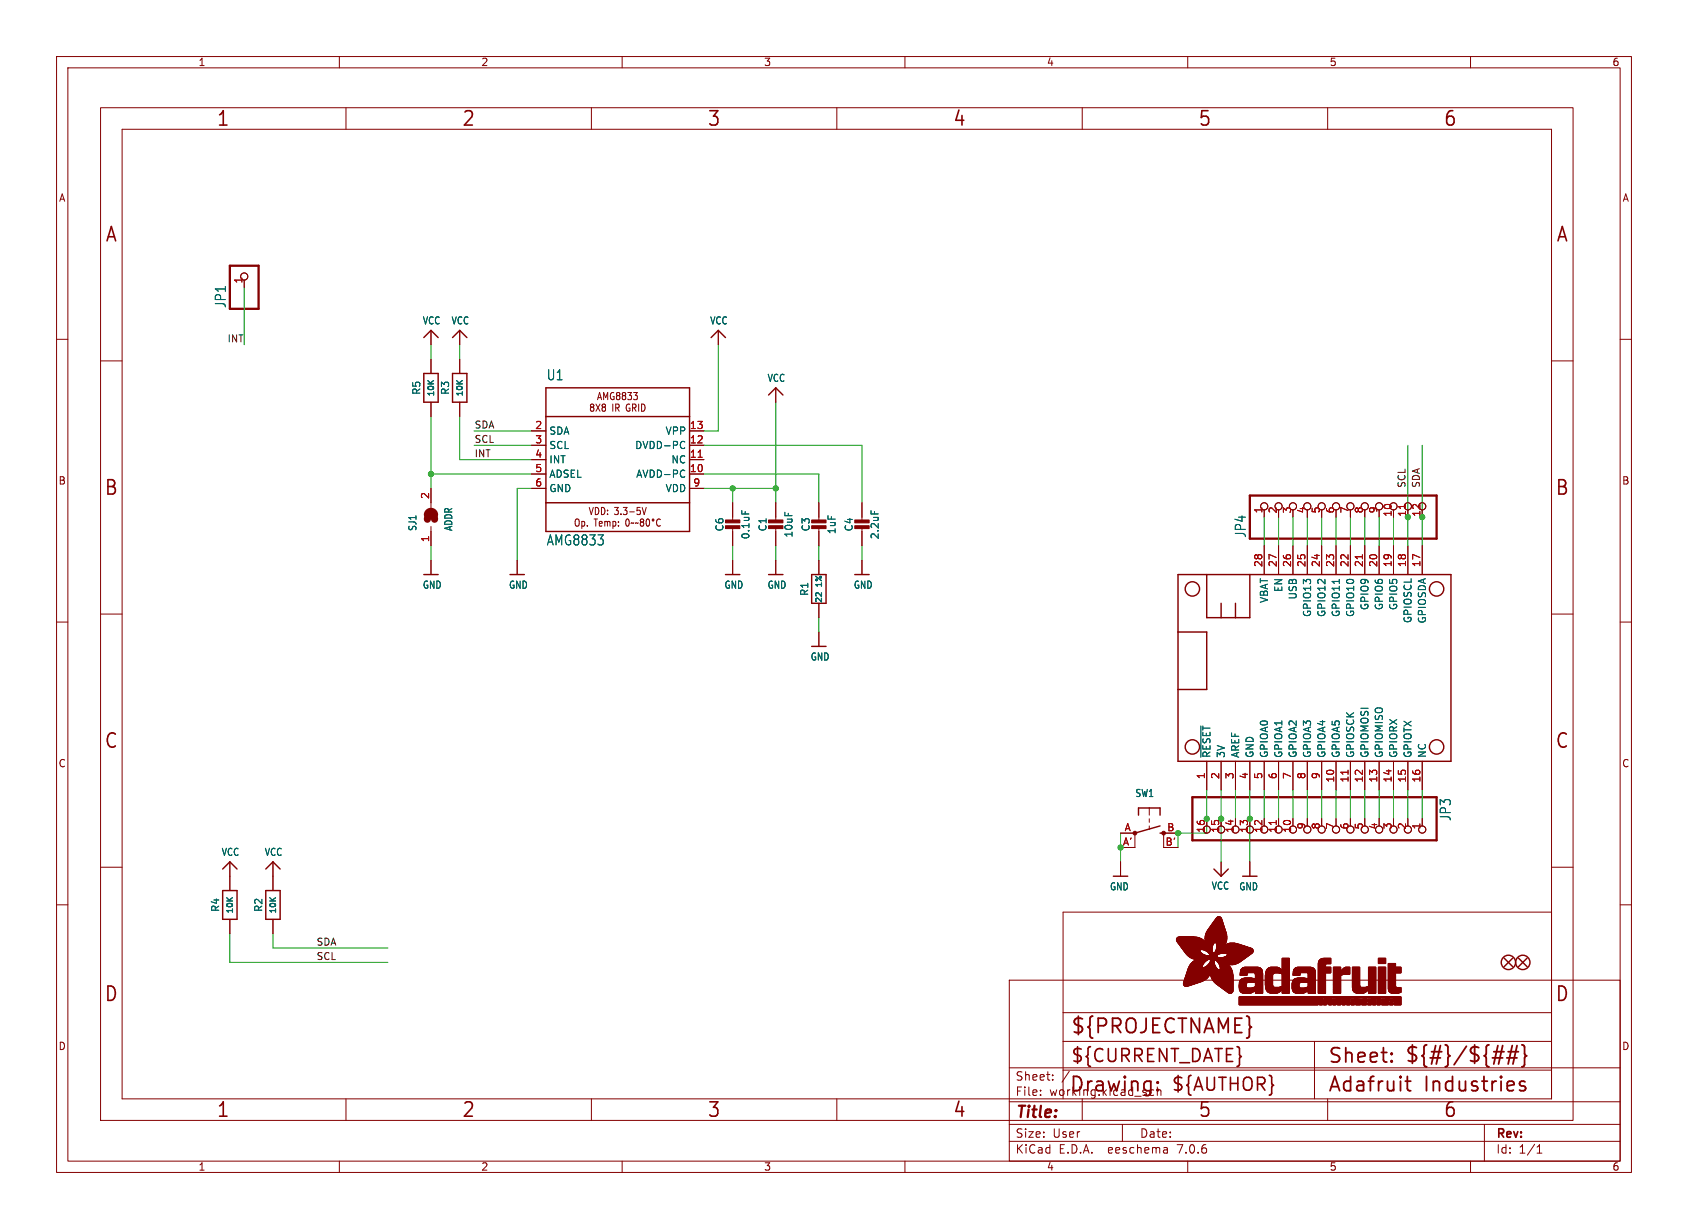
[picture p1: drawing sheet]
<svg xmlns="http://www.w3.org/2000/svg" width="298mm" height="217mm" viewBox="0 0 298 217" stroke-linecap="round" stroke-linejoin="round" font-family="sans-serif">
<defs><g id="words">
<g font-size="3.5" fill="#840000">
<text x="38.2" y="22.7">1</text>
<text x="81.6" y="22.7">2</text>
<text x="125" y="22.7">3</text>
<text x="168.4" y="22.7">4</text>
<text x="211.8" y="22.7">5</text>
<text x="255.1" y="22.7">6</text>
<text x="18.5" y="43.1">A</text>
<text x="275" y="43.1">A</text>
<text x="18.3" y="87.9">B</text>
<text x="274.9" y="87.9">B</text>
<text x="18.3" y="132.7">C</text>
<text x="274.9" y="132.7">C</text>
<text x="18.3" y="177.4">D</text>
<text x="274.9" y="177.4">D</text>
<text x="189.2" y="183.2">${PROJECTNAME}</text>
<text x="234.7" y="188.4">Sheet:</text>
<text x="248.3" y="188.3">${#}/${##}</text>
<text x="38.2" y="197.9">1</text>
<text x="81.6" y="197.9">2</text>
<text x="125" y="197.9">3</text>
<text x="168.4" y="197.9">4</text>
<text x="189" y="193.5">Drawing:</text>
<text x="211.8" y="197.9">5</text>
<text x="234.7" y="193.5">Adafruit</text>
<text x="251.8" y="193.5">Industries</text>
<text x="255.1" y="197.9">6</text>
</g>
<g font-size="3.2" fill="#840000">
<text x="189.2" y="188.2">${CURRENT_DATE}</text>
<text x="207" y="193.3">${AUTHOR}</text>
</g>
<text font-size="2.8" fill="#840000" x="179.4" y="198.2">Title:</text>
<g font-size="2.5" fill="#006464">
<text x="40.1" y="54.6" transform="rotate(-90 40.1 54.6)">JP1</text>
<text x="96.6" y="67.5">U1</text>
<text x="220.5" y="95.2" transform="rotate(-90 220.5 95.2)">JP4</text>
<text x="96.6" y="96.7">AMG8833</text>
<text x="256.7" y="145.3" transform="rotate(-90 256.7 145.3)">JP3</text>
</g>
<g font-size="2.1" fill="#840000">
<text x="179.4" y="191.3">Sheet:</text>
<text x="179.4" y="194">File:</text>
<text x="185.5" y="194">working.kicad_sch</text>
<text x="179.4" y="201.4">Size:</text>
<text x="186.1" y="201.4">User</text>
<text x="201.4" y="201.4">Date:</text>
<text x="264.4" y="201.6">Rev:</text>
<text x="179.4" y="204.2">KiCad</text>
<text x="187.2" y="204.2">E.D.A.</text>
<text x="196.1" y="204.2">eeschema</text>
<text x="208.4" y="204.2">7.0.6</text>
<text x="264.4" y="204.2">Id:</text>
<text x="268.5" y="204.2">1/1</text>
</g>
<g font-size="1.8" fill="#840000">
<text x="35" y="11.9">1</text>
<text x="85" y="11.9">2</text>
<text x="135" y="11.9">3</text>
<text x="185" y="11.9">4</text>
<text x="235" y="11.9">5</text>
<text x="285" y="11.9">6</text>
<text x="10.3" y="35.9">A</text>
<text x="286.8" y="35.9">A</text>
<text x="112.3" y="72">IR GRID</text>
<text x="10.3" y="85.9">B</text>
<text x="286.7" y="85.9">B</text>
<text x="110.9" y="92.3">Temp:</text>
<text x="10.3" y="135.9">C</text>
<text x="286.7" y="135.9">C</text>
<text x="10.3" y="185.9">D</text>
<text x="286.7" y="185.9">D</text>
<text x="35" y="207.2">1</text>
<text x="85" y="207.2">2</text>
<text x="135" y="207.2">3</text>
<text x="185" y="207.2">4</text>
<text x="235" y="207.2">5</text>
<text x="285" y="207.2">6</text>
</g>
<g font-size="1.8" fill="#a90000">
<text x="42.9" y="50.2" transform="rotate(-90 42.9 50.2)">1</text>
<text x="94.5" y="75.9">2</text>
<text x="121.9" y="75.9">13</text>
<text x="94.5" y="78.5">3</text>
<text x="94.5" y="81">4</text>
<text x="94.5" y="83.6">5</text>
<text x="121.9" y="83.6">10</text>
<text x="121.9" y="81">11</text>
<text x="121.9" y="78.5">12</text>
<text x="75.9" y="88.3" transform="rotate(-90 75.9 88.3)">2</text>
<text x="94.5" y="86.1">6</text>
<text x="122.5" y="86.1">9</text>
<text x="75.9" y="96" transform="rotate(-90 75.9 96)">1</text>
<text x="223.3" y="90.9" transform="rotate(-90 223.3 90.9)">1</text>
<text x="225.8" y="90.9" transform="rotate(-90 225.8 90.9)">2</text>
<text x="228.3" y="90.9" transform="rotate(-90 228.3 90.9)">3</text>
<text x="230.9" y="90.9" transform="rotate(-90 230.9 90.9)">4</text>
<text x="233.4" y="90.9" transform="rotate(-90 233.4 90.9)">5</text>
<text x="236" y="90.9" transform="rotate(-90 236 90.9)">6</text>
<text x="238.5" y="90.9" transform="rotate(-90 238.5 90.9)">7</text>
<text x="241" y="90.9" transform="rotate(-90 241 90.9)">8</text>
<text x="243.6" y="90.9" transform="rotate(-90 243.6 90.9)">9</text>
<text x="246.1" y="91.5" transform="rotate(-90 246.1 91.5)">10</text>
<text x="248.7" y="91.5" transform="rotate(-90 248.7 91.5)">11</text>
<text x="251.2" y="91.5" transform="rotate(-90 251.2 91.5)">12</text>
<text x="223.3" y="100.4" transform="rotate(-90 223.3 100.4)">28</text>
<text x="225.8" y="100.4" transform="rotate(-90 225.8 100.4)">27</text>
<text x="228.3" y="100.4" transform="rotate(-90 228.3 100.4)">26</text>
<text x="230.9" y="100.4" transform="rotate(-90 230.9 100.4)">25</text>
<text x="233.4" y="100.4" transform="rotate(-90 233.4 100.4)">24</text>
<text x="236" y="100.4" transform="rotate(-90 236 100.4)">23</text>
<text x="238.5" y="100.4" transform="rotate(-90 238.5 100.4)">22</text>
<text x="241" y="100.4" transform="rotate(-90 241 100.4)">21</text>
<text x="243.6" y="100.4" transform="rotate(-90 243.6 100.4)">20</text>
<text x="246.1" y="100.4" transform="rotate(-90 246.1 100.4)">19</text>
<text x="248.7" y="100.4" transform="rotate(-90 248.7 100.4)">18</text>
<text x="251.2" y="100.4" transform="rotate(-90 251.2 100.4)">17</text>
<text x="213.1" y="137.9" transform="rotate(-90 213.1 137.9)">1</text>
<text x="215.6" y="137.9" transform="rotate(-90 215.6 137.9)">2</text>
<text x="218.2" y="137.9" transform="rotate(-90 218.2 137.9)">3</text>
<text x="220.7" y="137.9" transform="rotate(-90 220.7 137.9)">4</text>
<text x="223.3" y="137.9" transform="rotate(-90 223.3 137.9)">5</text>
<text x="225.8" y="137.9" transform="rotate(-90 225.8 137.9)">6</text>
<text x="228.3" y="137.9" transform="rotate(-90 228.3 137.9)">7</text>
<text x="230.9" y="137.9" transform="rotate(-90 230.9 137.9)">8</text>
<text x="233.4" y="137.9" transform="rotate(-90 233.4 137.9)">9</text>
<text x="236" y="138.5" transform="rotate(-90 236 138.5)">10</text>
<text x="238.5" y="138.5" transform="rotate(-90 238.5 138.5)">11</text>
<text x="241" y="138.5" transform="rotate(-90 241 138.5)">12</text>
<text x="243.6" y="138.5" transform="rotate(-90 243.6 138.5)">13</text>
<text x="246.1" y="138.5" transform="rotate(-90 246.1 138.5)">14</text>
<text x="248.7" y="138.5" transform="rotate(-90 248.7 138.5)">15</text>
<text x="251.2" y="138.5" transform="rotate(-90 251.2 138.5)">16</text>
<text x="198.4" y="149.6">A'</text>
<text x="198.7" y="147.1">A</text>
<text x="206" y="149.6">B'</text>
<text x="206.3" y="147.1">B</text>
<text x="213.1" y="147.4" transform="rotate(-90 213.1 147.4)">16</text>
<text x="215.6" y="147.4" transform="rotate(-90 215.6 147.4)">15</text>
<text x="218.2" y="147.4" transform="rotate(-90 218.2 147.4)">14</text>
<text x="220.7" y="147.4" transform="rotate(-90 220.7 147.4)">13</text>
<text x="223.3" y="147.4" transform="rotate(-90 223.3 147.4)">12</text>
<text x="225.8" y="147.4" transform="rotate(-90 225.8 147.4)">11</text>
<text x="228.3" y="147.4" transform="rotate(-90 228.3 147.4)">10</text>
<text x="230.9" y="146.8" transform="rotate(-90 230.9 146.8)">9</text>
<text x="233.4" y="146.8" transform="rotate(-90 233.4 146.8)">8</text>
<text x="236" y="146.8" transform="rotate(-90 236 146.8)">7</text>
<text x="238.5" y="146.8" transform="rotate(-90 238.5 146.8)">6</text>
<text x="241" y="146.8" transform="rotate(-90 241 146.8)">5</text>
<text x="243.6" y="146.8" transform="rotate(-90 243.6 146.8)">4</text>
<text x="246.1" y="146.8" transform="rotate(-90 246.1 146.8)">3</text>
<text x="248.7" y="146.8" transform="rotate(-90 248.7 146.8)">2</text>
<text x="251.2" y="146.8" transform="rotate(-90 251.2 146.8)">1</text>
</g>
<g font-size="1.8" fill="#006464">
<text x="74.6" y="57.6">VCC</text>
<text x="79.7" y="57.6">VCC</text>
<text x="125.4" y="57.6">VCC</text>
<text x="74.5" y="69.9" transform="rotate(-90 74.5 69.9)">R5</text>
<text x="79.6" y="69.9" transform="rotate(-90 79.6 69.9)">R3</text>
<text x="135.6" y="67.7">VCC</text>
<text x="97" y="77.1">SDA</text>
<text x="117.6" y="77.1">VPP</text>
<text x="97" y="79.6">SCL</text>
<text x="97" y="82.1">INT</text>
<text x="112.2" y="79.6">DVDD-PC</text>
<text x="118.6" y="82.1">NC</text>
<text x="97" y="84.7">ADSEL</text>
<text x="97" y="87.2">GND</text>
<text x="112.4" y="84.7">AVDD-PC</text>
<text x="117.6" y="87.2">VDD</text>
<text x="73.8" y="94" transform="rotate(-90 73.8 94)">SJ1</text>
<text x="80.2" y="94" transform="rotate(-90 80.2 94)">ADDR</text>
<text x="128.1" y="94.1" transform="rotate(-90 128.1 94.1)">C6</text>
<text x="132.7" y="95.5" transform="rotate(-90 132.7 95.5)">0.1uF</text>
<text x="135.7" y="94.1" transform="rotate(-90 135.7 94.1)">C1</text>
<text x="140.3" y="95.2" transform="rotate(-90 140.3 95.2)">10uF</text>
<text x="143.4" y="94.1" transform="rotate(-90 143.4 94.1)">C3</text>
<text x="147.9" y="94.6" transform="rotate(-90 147.9 94.6)">1uF</text>
<text x="151" y="94.1" transform="rotate(-90 151 94.1)">C4</text>
<text x="155.6" y="95.5" transform="rotate(-90 155.6 95.5)">2.2uF</text>
<text x="74.6" y="104.3">GND</text>
<text x="89.9" y="104.3">GND</text>
<text x="128" y="104.3">GND</text>
<text x="135.6" y="104.3">GND</text>
<text x="143.1" y="105.5" transform="rotate(-90 143.1 105.5)">R1</text>
<text x="150.8" y="104.3">GND</text>
<text x="224.4" y="106.7" transform="rotate(-90 224.4 106.7)">VBAT</text>
<text x="226.9" y="104.8" transform="rotate(-90 226.9 104.8)">EN</text>
<text x="229.5" y="106.1" transform="rotate(-90 229.5 106.1)">USB</text>
<text x="242.2" y="108" transform="rotate(-90 242.2 108)">GPIO9</text>
<text x="244.7" y="108" transform="rotate(-90 244.7 108)">GPIO6</text>
<text x="247.2" y="108" transform="rotate(-90 247.2 108)">GPIO5</text>
<text x="232" y="109.2" transform="rotate(-90 232 109.2)">GPIO13</text>
<text x="234.5" y="109.2" transform="rotate(-90 234.5 109.2)">GPIO12</text>
<text x="237.1" y="109.2" transform="rotate(-90 237.1 109.2)">GPIO11</text>
<text x="239.6" y="109.2" transform="rotate(-90 239.6 109.2)">GPIO10</text>
<text x="249.8" y="110.3" transform="rotate(-90 249.8 110.3)">GPIOSCL</text>
<text x="252.3" y="110.4" transform="rotate(-90 252.3 110.4)">GPIOSDA</text>
<text x="143.2" y="117">GND</text>
<text x="214.2" y="134.1" transform="rotate(-90 214.2 134.1)">~{RESET}</text>
<text x="216.8" y="134.1" transform="rotate(-90 216.8 134.1)">3V</text>
<text x="219.3" y="134.1" transform="rotate(-90 219.3 134.1)">AREF</text>
<text x="221.8" y="134.1" transform="rotate(-90 221.8 134.1)">GND</text>
<text x="224.4" y="134.1" transform="rotate(-90 224.4 134.1)">GPIOA0</text>
<text x="226.9" y="134.1" transform="rotate(-90 226.9 134.1)">GPIOA1</text>
<text x="229.5" y="134.1" transform="rotate(-90 229.5 134.1)">GPIOA2</text>
<text x="232" y="134.1" transform="rotate(-90 232 134.1)">GPIOA3</text>
<text x="234.5" y="134.1" transform="rotate(-90 234.5 134.1)">GPIOA4</text>
<text x="237.1" y="134.1" transform="rotate(-90 237.1 134.1)">GPIOA5</text>
<text x="239.6" y="134.1" transform="rotate(-90 239.6 134.1)">GPIOSCK</text>
<text x="242.2" y="134.1" transform="rotate(-90 242.2 134.1)">GPIOMOSI</text>
<text x="244.7" y="134.1" transform="rotate(-90 244.7 134.1)">GPIOMISO</text>
<text x="247.2" y="134.1" transform="rotate(-90 247.2 134.1)">GPIORX</text>
<text x="249.8" y="134.1" transform="rotate(-90 249.8 134.1)">GPIOTX</text>
<text x="252.3" y="134.1" transform="rotate(-90 252.3 134.1)">NC</text>
<text x="200.6" y="141.1">SW1</text>
<text x="39.1" y="151.6">VCC</text>
<text x="46.7" y="151.6">VCC</text>
<text x="39" y="161.4" transform="rotate(-90 39 161.4)">R4</text>
<text x="46.6" y="161.4" transform="rotate(-90 46.6 161.4)">R2</text>
<text x="196.1" y="157.6">GND</text>
<text x="214.1" y="157.5">VCC</text>
<text x="219" y="157.6">GND</text>
</g>
<g font-size="1.7" fill="#0f0f0f">
<text x="40.1" y="60.6">INT</text>
<text x="83.8" y="75.9">SDA</text>
<text x="83.8" y="78.4">SCL</text>
<text x="83.8" y="80.9">INT</text>
<text x="248.6" y="86.4" transform="rotate(-90 248.6 86.4)">SCL</text>
<text x="251.1" y="86.4" transform="rotate(-90 251.1 86.4)">SDA</text>
<text x="55.9" y="167.3">SDA</text>
<text x="55.9" y="169.8">SCL</text>
</g>
<g font-size="1.4" fill="#006464">
<text x="77" y="70.3" transform="rotate(-90 77 70.3)">10K</text>
<text x="82.1" y="70.3" transform="rotate(-90 82.1 70.3)">10K</text>
<text x="145.6" y="106.8" transform="rotate(-90 145.6 106.8)">22</text>
<text x="145.6" y="103.6" transform="rotate(-90 145.6 103.6)">1%</text>
<text x="41.5" y="161.7" transform="rotate(-90 41.5 161.7)">10K</text>
<text x="49.1" y="161.7" transform="rotate(-90 49.1 161.7)">10K</text>
</g>
</g></defs>
<g fill="none" stroke="#840000" stroke-width=".18">
<path d="M10 10h278.5v197.3h-278.5zM12 12h274.5v193.3h-274.5zM17.8 19h260.3v179.1h-260.3zM60 10v2M61.2 19v3.9M104.6 19v3.9M110 10v2M148 19v3.9M160 10v2M191.3 19v3.9M210 10v2M234.7 19v3.9"/>
<path d="M260 10v2M21.6 22.9h252.7v171.4h-252.7zM10 60h2M43.2 49.5v1.3M76.2 58.4v2.6M81.3 58.4v2.6M127 58.4v2.6M286.5 60h2M17.8 63.8h3.8M76.2 63.5v2.5M76.2 71.1v2.6M81.3 63.5v2.5"/>
<path d="M81.3 71.1v2.6M94 78.7h2.5M94 76.2h2.5M104.6 72l-.2-.2 .2-.3h.3l.1 .2-.2 .3M104.6 72l-.2 .2v.3l.2 .2h.3l.1-.2v-.3l-.2-.2M104.6 72h.2M105.4 71.5l.7 1.2M105.6 70.7l.4-1.3 .4 1.3M105.8 70.3h.5M106.1 71.5l-.7 1.2M106.6 72l-.2-.2 .2-.3h.3l.2 .2-.2 .3M106.6 72h.3"/>
<path d="M106.6 72l-.2 .2 .1 .4 .1 .1h.4l.1-.2-.1-.4-.1-.1M106.7 70.7v-1.3l.4 .9 .3-.9v1.3M108.3 71.5v1.2M108.5 69.5a.62 .62 0 0 0-.7 .5 .62 .62 0 0 0 .5 .7l.3-.1v-.5h-.2M108.9 72.1h.5l.1-.2-.1-.4h-.5v1.2M109.1 72.1l.4 .6M109.2 70l-.2-.3 .2-.3 .3 .1 .1 .1-.2 .4M109.2 70l-.2 .2v.2l.2 .3 .3-.1 .1-.2v-.2l-.2-.2M109.2 70h.2M110.2 70l-.2-.3 .2-.3 .3 .1 .1 .1-.2 .4M110.2 70l-.2 .2 .1 .4 .1 .1 .3-.1 .1-.2v-.3l-.2-.1M110.2 70h.2"/>
<path d="M111 69.4h.7l-.4 .5 .3 .1v.6l-.1 .1-.5-.1M111.3 71.5a.62 .62 0 0 0-.7 .5 .62 .62 0 0 0 .5 .7l.3-.1v-.4h-.2M111.8 72.1h.5M112 69.4h.7l-.4 .5 .3 .1 .1 .1M112.1 72.1l.4 .6M112.3 71.5h-.5v1.2M112.9 71.5v1.2M113.4 71.5v1.2l.5-.2M121.9 78.7h2.6M121.9 76.2h2.6M137.2 68.6v2.5M274.3 63.8h3.8"/>
<path d="M76.2 86.4v3.4M76.2 93.1v3.4M76.2 99.1v2.5M91.4 99.1v2.5M94 83.8h2.5M94 81.3h2.5M94 86.4h2.5M101.8 91.8h.4l.2 .2v.6l-.2 .4-.5-.1v-.7zM102.9 92.3l.3-.1 .2 .2-.1 .6h-.4M102.9 92.2v1.3M103.8 92.9v.1M104.2 89.7l.3 1.3 .4-1.3"/>
<path d="M105 91.8h.6M105.3 89.7a.67 .67 0 0 1 .6 .5 .67 .67 0 0 1-.2 .7l-.4 .1zM105.3 91.8v1.2M106 92.6l.5-.1-.1-.2-.3-.1-.1 .2v.6h.4M106.3 89.7a.67 .67 0 0 1 .7 .5 .67 .67 0 0 1-.2 .7l-.5 .1zM106.9 92.3l.3-.1 .2 .2M106.9 92.2v.8M107.4 92.4v.6M107.4 92.4l.1-.2 .3 .1 .1 .7M107.4 90.2v.1M107.4 90.9v.1M108.4 92.3l.3-.1 .2 .2-.1 .6h-.4"/>
<path d="M108.4 92.2v1.3M108.7 89.7h.6l-.3 .5 .3 .1v.6l-.2 .1-.4-.1M109.3 92.9v.1M109.3 92.3v.1M109.8 90.9v.1M110.2 89.7h.7l-.4 .5 .3 .1 .1 .2M110.2 90.9l.2 .1M113.2 89.7h-.5l-.1 .6 .4-.1 .2 .3M113.5 89.7l.4 1.3 .4-1.3M116.8 91.9l-.1-.1a.62 .62 0 0 0-.7 .5 .62 .62 0 0 0 .4 .7l.4-.1M121.9 83.8h2.6M121.9 81.3h2.6"/>
<path d="M121.9 86.4h2.6M129.5 88.9v3.3M129.5 93.2v3.3M129.5 99.1v2.5M137.2 88.9v3.3M137.2 93.2v3.3M137.2 99.1v2.5M144.8 88.9v3.3M144.8 93.2v3.3M144.8 99.1v2.5M152.4 88.9v3.3M152.4 93.2v3.3"/>
<path d="M152.4 99.1v2.5M223.5 90.2v1.2M223.5 96.5v5.1M226.1 96.5v5.1M228.6 90.2v1.2M228.6 96.5v5.1M231.1 96.5v5.1M233.7 90.2v1.2M233.7 96.5v5.1M236.2 90.2v1.2M236.2 96.5v5.1M238.8 90.2v1.2"/>
<path d="M238.8 96.5v5.1M241.3 90.2v1.2M241.3 96.5v5.1M243.8 90.2v1.2M243.8 96.5v5.1M246.4 96.5v5.1M248.9 96.5v5.1M251.5 96.5v5.1M10 110h2M17.8 108.6h3.8M144.8 106.7v2.5M144.8 111.8v2.5"/>
<path d="M274.3 108.6h3.8M286.5 110h2M213.4 134.6v5.1M215.9 134.6v5.1M218.4 134.6v5.1M221 134.6v5.1M223.5 134.6v5.1M226.1 134.6v5.1M228.6 134.6v5.1M231.1 134.6v5.1M233.7 134.6v5.1M236.2 134.6v5.1"/>
<path d="M238.8 134.6v5.1M241.3 134.6v5.1M243.8 134.6v5.1M246.4 134.6v5.1M248.9 134.6v5.1M251.5 134.6v5.1M10 160h2M17.8 153.4h3.8M40.6 152.4v5.1M48.3 152.4v5.1M198.1 147.3h2.6v2.6h-2.6M198.1 152.4v2.5"/>
<path d="M203.2 142.9v1.2M203.2 144.8v.6M203.2 146v.7M208.3 147.3h-2.6v2.6h2.6M213.4 144.8v1.2M215.9 144.8v1.2M215.9 152.4v2.5M218.4 144.8v1.2M221 144.8v1.2M221 152.4v2.5M223.5 144.8v1.2M226.1 144.8v1.2"/>
<path d="M228.6 144.8v1.2M231.1 144.8v1.2M233.7 144.8v1.2M236.2 144.8v1.2M238.8 144.8v1.2M241.3 144.8v1.2M243.8 144.8v1.2M246.4 144.8v1.2M248.9 144.8v1.2M251.5 144.8v1.2M274.3 153.4h3.8M286.5 160h2"/>
<path d="M40.6 162.6v2.5M48.3 162.6v2.5M178.4 173.3h108.1v32h-108.1zM188 179.1h86.3M274.3 161.3h-86.3v33M61.2 194.3v3.8M104.6 194.3v3.8M148 194.3v3.8M178.4 198.8h108.1M178.4 194.8h108.1M178.4 188.8h108.1M184 193.6v.1"/>
<path d="M184 192.8v.1M186.1 190.9v.1M186.1 190.1v.1M188 184.1h86.3M188 189.2h86.3M189.1 189.4l-1.3 2M191.3 194.3v3.8M198.4 198.8v3M203.8 192.7l.2 .1M204 193.6l-.2 .1M204.6 192.2v1.5M204.6 192.9l.2-.2 .4 .1 .1 .9"/>
<path d="M232.4 184.1v10.2M234.7 194.3v3.8M262.5 198.8v6.5M60 205.3v2M110 205.3v2M160 205.3v2M178.4 201.8h108.1M206.3 203l.1 .9M206.4 203.8l-.1 .1M206.4 203.3h-.1M210 205.3v2M260 205.3v2"/>
<path d="M271.8 203.9h.8M271.8 202.8l.4-.4v1.5"/>
<circle cx="43.2" cy="48.9" r=".63"/>
<circle cx="223.5" cy="89.5" r=".63"/>
<circle cx="226.1" cy="89.5" r=".63"/>
<circle cx="228.6" cy="89.5" r=".63"/>
<circle cx="231.1" cy="89.5" r=".63"/>
<circle cx="233.7" cy="89.5" r=".63"/>
<circle cx="236.2" cy="89.5" r=".63"/>
<circle cx="238.8" cy="89.5" r=".63"/>
<circle cx="241.3" cy="89.5" r=".63"/>
<circle cx="243.8" cy="89.5" r=".63"/>
<circle cx="246.4" cy="89.5" r=".63"/>
<circle cx="248.9" cy="89.5" r=".63"/>
<circle cx="251.5" cy="89.5" r=".63"/>
<circle cx="213.4" cy="146.7" r=".63"/>
<circle cx="215.9" cy="146.7" r=".63"/>
<circle cx="218.4" cy="146.7" r=".63"/>
<circle cx="221" cy="146.7" r=".63"/>
<circle cx="223.5" cy="146.7" r=".63"/>
<circle cx="226.1" cy="146.7" r=".63"/>
<circle cx="228.6" cy="146.7" r=".63"/>
<circle cx="231.1" cy="146.7" r=".63"/>
<circle cx="233.7" cy="146.7" r=".63"/>
<circle cx="236.2" cy="146.7" r=".63"/>
<circle cx="238.8" cy="146.7" r=".63"/>
<circle cx="241.3" cy="146.7" r=".63"/>
<circle cx="243.8" cy="146.7" r=".63"/>
<circle cx="246.4" cy="146.7" r=".63"/>
<circle cx="248.9" cy="146.7" r=".63"/>
<circle cx="251.5" cy="146.7" r=".63"/>
</g>
<g fill="none" stroke="#840000" stroke-width=".25">
<path d="M74.9 59.7l1.3-1.3 1.3 1.3M80 59.7l1.3-1.3 1.2 1.3M125.7 59.7l1.3-1.3 1.3 1.3M74.9 66h2.6v5.1h-2.6zM80 66h2.5v5.1h-2.5zM96.5 68.6h25.4v25.4h-25.4zM96.5 73.7h25.4M135.9 69.8l1.3-1.2 1.2 1.2M96.5 88.9h25.4M74.9 101.6h2.6M90.2 101.6h2.5M128.3 101.6h2.5"/>
<path d="M135.9 101.6h2.5M143.5 101.6h2.5v5.1h-2.5zM143.5 114.3h2.5M151.1 101.6h2.6M208.3 101.6h48.2v33h-48.2zM208.3 111.8h5.1v10.1h-5.1M213.4 101.6v7.6h7.6v-7.6M215.9 106.7v2.5M218.4 106.7v2.5M39.4 157.5h2.5v5.1h-2.5zM39.4 153.7l1.2-1.3 1.3 1.3M47 157.5h2.5v5.1h-2.5z"/>
<path d="M47 153.7l1.3-1.3 1.2 1.3M196.8 154.9h2.6M201.3 144.1v-1.2h3.8v1.2M205.1 146l-4.4 1.3M205.1 147.3h.6M214.6 153.7l1.3 1.2 1.3-1.2M219.7 154.9h2.5M265.9 169.4l1.6 1.5M267.5 169.4l-1.6 1.5M268.5 169.4l1.5 1.5M270 169.4l-1.5 1.5"/>
<circle cx="210.8" cy="104.1" r="1.27"/>
<circle cx="254" cy="104.1" r="1.27"/>
<circle cx="210.8" cy="132.1" r="1.27"/>
<circle cx="254" cy="132.1" r="1.27"/>
<circle cx="266.7" cy="170.2" r="1.27"/>
<circle cx="269.2" cy="170.2" r="1.27"/>
</g>
<g fill="#840000" stroke="#840000" stroke-width=".18">
<path d="M135.9 93h2.5v.5h-2.5z"/>
<path d="M135.9 91.9h2.5v.6h-2.5z"/>
<path d="M128.3 93h2.5v.5h-2.5z"/>
<path d="M128.3 91.9h2.5v.6h-2.5z"/>
<path d="M151.1 93h2.6v.5h-2.6z"/>
<path d="M151.1 91.9h2.6v.6h-2.6z"/>
<path d="M143.5 93h2.5v.5h-2.5z"/>
<path d="M143.5 91.9h2.5v.6h-2.5z"/>
<path d="M208 166.3h4.8z"/>
<path d="M208 166.2l4.8 .1z"/>
<path d="M208 166.2h4.8z"/>
<path d="M208 166.2h4.7z"/>
<path d="M208 166.1l4.7 .1z"/>
<path d="M208 166.1h4.6z"/>
<path d="M208 166l4.5 .1z"/>
<path d="M208 166h4.5z"/>
<path d="M208 166.4h4.9z"/>
<path d="M208 166.3l4.9 .1z"/>
<path d="M208 166h4.4z"/>
<path d="M208 165.9l4.4 .1z"/>
<path d="M208.1 166.4l4.9 .1z"/>
<path d="M208.1 165.9h4.2z"/>
<path d="M208.1 166.5h4.9z"/>
<path d="M208.1 165.9h4.1z"/>
<path d="M208.1 165.8l4 .1z"/>
<path d="M208.1 166.6h5z"/>
<path d="M208.1 166.5l4.9 .1z"/>
<path d="M208.1 165.8h3.9z"/>
<path d="M208.2 166.6h4.9z"/>
<path d="M208.2 165.8h3.6z"/>
<path d="M208.2 166.6l4.9 .1z"/>
<path d="M208.2 165.7l3.5 .1z"/>
<path d="M208.2 166.7h5z"/>
<path d="M208.2 166.7h4.9z"/>
<path d="M208.3 166.7l4.9 .1z"/>
<path d="M208.3 165.7h3.3z"/>
<path d="M208.3 166.8h6.3z"/>
<path d="M208.3 166.8h4.9z"/>
<path d="M208.3 166.8l6.3 .1z"/>
<path d="M208.4 166.9h6.2z"/>
<path d="M208.4 167h6.1z"/>
<path d="M208.4 166.9l6.1 .1z"/>
<path d="M208.4 165.7h2.8z"/>
<path d="M208.5 167h6z"/>
<path d="M208.5 167l6 .1z"/>
<path d="M208.6 167.1h5.9z"/>
<path d="M208.6 167.1l5.8 .1z"/>
<path d="M208.6 167.2h5.8z"/>
<path d="M208.7 167.2l5.7 .1z"/>
<path d="M208.7 167.3h5.7z"/>
<path d="M208.7 167.3l5.7 .1z"/>
<path d="M208.8 167.4h5.6z"/>
<path d="M208.8 167.5h5.5z"/>
<path d="M208.8 167.4l5.5 .1z"/>
<path d="M208.9 167.5l5.4 .1z"/>
<path d="M208.9 167.6h5.4z"/>
<path d="M208.9 167.6l5.4 .1z"/>
<path d="M209 167.7h5.3z"/>
<path d="M209 167.7l5.3 .1z"/>
<path d="M209 167.8h5.3z"/>
<path d="M209.1 167.8h5.2z"/>
<path d="M209.1 167.8l5.2 .1z"/>
<path d="M209.1 167.9h5.2z"/>
<path d="M209.2 167.9l3.1 .1z"/>
<path d="M209.2 168h3z"/>
<path d="M209.2 174.1h1.8z"/>
<path d="M209.2 174l1.8 .1z"/>
<path d="M209.2 174h2z"/>
<path d="M209.2 174h2.1z"/>
<path d="M209.2 173.9l2.1 .1z"/>
<path d="M209.2 173.9h2.3z"/>
<path d="M209.2 173.9h2.4z"/>
<path d="M209.2 173.8l2.4 .1z"/>
<path d="M209.2 173.8h2.6z"/>
<path d="M209.2 168l3 .1z"/>
<path d="M209.3 174.1l1.4 .1z"/>
<path d="M209.3 174.1h1.5z"/>
<path d="M209.3 173.8h2.6z"/>
<path d="M209.3 173.7l2.6 .1z"/>
<path d="M209.3 173.7h2.8z"/>
<path d="M209.3 168.1h2.9z"/>
<path d="M209.3 174.2h1.2z"/>
<path d="M209.3 174.2h1.3z"/>
<path d="M209.3 173.7h2.9z"/>
<path d="M209.3 173.6l3 .1z"/>
<path d="M209.3 173.6h3.1z"/>
<path d="M209.3 173.6h3.2z"/>
<path d="M209.3 168.1l2.9 .1z"/>
<path d="M209.3 174.2l1.1 .1z"/>
<path d="M209.3 173.5l3.3 .1z"/>
<path d="M209.3 173.5h3.3z"/>
<path d="M209.3 173.4l3.4 .1z"/>
<path d="M209.3 173.4h3.5z"/>
<path d="M209.3 168.2h2.9z"/>
<path d="M209.4 174.3h.9z"/>
<path d="M209.4 173.4h3.4z"/>
<path d="M209.4 174.3h.8z"/>
<path d="M209.4 173.3l3.5 .1z"/>
<path d="M209.4 173.3h3.5z"/>
<path d="M209.4 173.3h3.6z"/>
<path d="M209.4 173.2l3.7 .1z"/>
<path d="M209.4 168.3h2.8z"/>
<path d="M209.4 168.2l2.8 .1z"/>
<path d="M209.4 174.3l.7 .1z"/>
<path d="M209.4 173.2h3.7z"/>
<path d="M209.4 173.2h3.8z"/>
<path d="M209.4 173.1l3.8 .1z"/>
<path d="M209.4 173.1h3.9z"/>
<path d="M209.5 173.1h3.8z"/>
<path d="M209.5 173l3.8 .1z"/>
<path d="M209.5 168.3l2.8 .1z"/>
<path d="M209.5 174.4h.5z"/>
<path d="M209.5 173h3.9z"/>
<path d="M209.5 172.9l4 .1z"/>
<path d="M209.5 168.4h2.8z"/>
<path d="M209.5 172.9h4z"/>
<path d="M209.5 172.8l4.1 .1z"/>
<path d="M209.5 172.8h4.1z"/>
<path d="M209.5 168.4l2.9 .1z"/>
<path d="M209.6 172.8h4z"/>
<path d="M209.6 172.7l4 .1z"/>
<path d="M209.6 168.5h2.8z"/>
<path d="M209.6 174.4h.3z"/>
<path d="M209.6 172.7h4.1z"/>
<path d="M209.6 172.6l4.1 .1z"/>
<path d="M209.6 168.5l2.9 .1z"/>
<path d="M209.6 172.6h4.1z"/>
<path d="M209.6 172.6h4.2z"/>
<path d="M209.6 172.5l4.2 .1z"/>
<path d="M209.6 172.5h4.2z"/>
<path d="M209.6 168.6h3z"/>
<path d="M209.6 168.6h2.9z"/>
<path d="M209.7 172.5h4.1z"/>
<path d="M209.7 172.4l4.1 .1z"/>
<path d="M209.7 172.4h4.2z"/>
<path d="M209.7 172.3l4.2 .1z"/>
<path d="M209.7 168.6l2.9 .1z"/>
<path d="M209.8 172.3h4.1z"/>
<path d="M209.8 172.2l4.1 .1z"/>
<path d="M209.8 172.2h4.1z"/>
<path d="M209.8 168.7l2.9 .1z"/>
<path d="M209.8 168.7h2.9z"/>
<path d="M209.8 172.1l4.2 .1z"/>
<path d="M209.8 172.1h4.2z"/>
<path d="M209.8 168.8h3z"/>
<path d="M209.8 172l4.2 .1z"/>
<path d="M209.8 172h4.2z"/>
<path d="M209.8 168.8h3.1z"/>
<path d="M209.9 171.9l4.1 .1z"/>
<path d="M209.9 171.9h4.1z"/>
<path d="M209.9 168.8l3 .1z"/>
<path d="M209.9 171.8l4.1 .1z"/>
<path d="M209.9 171.8h4.1z"/>
<path d="M209.9 168.9h3.1z"/>
<path d="M209.9 171.8h8z"/>
<path d="M209.9 171.7l8 .1z"/>
<path d="M209.9 171.7h7.9z"/>
<path d="M209.9 168.9h3.2z"/>
<path d="M210 171.6l7.8 .1z"/>
<path d="M210 171.6h7.8z"/>
<path d="M210 168.9l3.2 .1z"/>
<path d="M210 171.5l7.8 .1z"/>
<path d="M210 171.5h5.5z"/>
<path d="M210 169h3.3z"/>
<path d="M210 171.5h5.4z"/>
<path d="M210 171.4l5.4 .1z"/>
<path d="M210 171.4h5.3z"/>
<path d="M210 169h5.2z"/>
<path d="M210.1 171.3l5.1 .1z"/>
<path d="M210.1 171.3h5.1z"/>
<path d="M210.1 169l5.1 .1z"/>
<path d="M210.1 171.2l5 .1z"/>
<path d="M210.1 171.2h5z"/>
<path d="M210.1 171.1l5 .1z"/>
<path d="M210.1 171.1h4.9z"/>
<path d="M210.1 169.1h5z"/>
<path d="M210.2 171l2.5 .1z"/>
<path d="M210.2 171h2.5z"/>
<path d="M210.2 169.1h5z"/>
<path d="M210.2 171h2.4z"/>
<path d="M210.2 169.1l5 .1z"/>
<path d="M210.2 170.9l2.4 .1z"/>
<path d="M210.2 170.9h2.4z"/>
<path d="M210.2 169.2h5z"/>
<path d="M210.3 170.8l2.3 .1z"/>
<path d="M210.3 170.8h2.3z"/>
<path d="M210.3 169.2h4.9z"/>
<path d="M210.3 170.7l2.3 .1z"/>
<path d="M210.3 170.7h2.3z"/>
<path d="M210.3 169.2l5 .1z"/>
<path d="M210.4 170.7h2.2z"/>
<path d="M210.4 170.6l2.3 .1z"/>
<path d="M210.4 170.6h2.3z"/>
<path d="M210.4 169.3h5z"/>
<path d="M210.4 170.5l2.3 .1z"/>
<path d="M210.5 170.5h2.2z"/>
<path d="M210.5 169.3l5.2 .1z"/>
<path d="M210.5 170.4l2.3 .1z"/>
<path d="M210.5 170.4h2.3z"/>
<path d="M210.6 170.4h2.2z"/>
<path d="M210.6 169.4h9.6z"/>
<path d="M210.6 170.3l2.2 .1z"/>
<path d="M210.6 170.3h2.2z"/>
<path d="M210.7 170.3h2.2z"/>
<path d="M210.7 169.4l9.4 .1z"/>
<path d="M210.7 170.2l2.2 .1z"/>
<path d="M210.7 170.2h2.2z"/>
<path d="M210.8 170.2h2.2z"/>
<path d="M210.8 170.1l2.2 .1z"/>
<path d="M210.8 169.5h9.3z"/>
<path d="M210.8 170.1h2.2z"/>
<path d="M210.9 170.1h2.2z"/>
<path d="M211 170l2.1 .1z"/>
<path d="M211 170h2.1z"/>
<path d="M211 169.5l9 .1z"/>
<path d="M211 170h2.2z"/>
<path d="M211.1 169.9l2.2 .1z"/>
<path d="M211.1 169.9h2.2z"/>
<path d="M211.2 169.6h8.7z"/>
<path d="M211.2 169.8l2.1 .1z"/>
<path d="M211.3 169.8h2.1z"/>
<path d="M211.3 169.6h8.6z"/>
<path d="M211.4 169.7l2.1 .1z"/>
<path d="M211.5 169.7h2.1z"/>
<path d="M211.6 169.7h2z"/>
<path d="M211.7 169.6l2 .1z"/>
<path d="M212.7 167.9l1.6 .1z"/>
<path d="M212.8 168h1.5z"/>
<path d="M212.9 168h1.4z"/>
<path d="M212.9 171l2.1 .1z"/>
<path d="M213 171h2z"/>
<path d="M213 168l1.3 .1z"/>
<path d="M213 166h3.9z"/>
<path d="M213 165.9l3.9 .1z"/>
<path d="M213 165.9h3.9z"/>
<path d="M213 165.8l3.9 .1z"/>
<path d="M213.1 171h1.9z"/>
<path d="M213.1 168.1h1.2z"/>
<path d="M213.1 166.3l3.8 .1z"/>
<path d="M213.1 166.3h3.8z"/>
<path d="M213.1 166.2l3.8 .1z"/>
<path d="M213.1 166.2h3.8z"/>
<path d="M213.1 166.1l3.8 .1z"/>
<path d="M213.1 166.1h3.8z"/>
<path d="M213.1 166l3.8 .1z"/>
<path d="M213.1 165.8h3.8z"/>
<path d="M213.1 165.7l3.8 .1z"/>
<path d="M213.1 165.7h3.8z"/>
<path d="M213.1 165.6l3.8 .1z"/>
<path d="M213.1 165.6h3.8z"/>
<path d="M213.1 165.5l3.8 .1z"/>
<path d="M213.1 165.5h3.8z"/>
<path d="M213.1 166.4l3.7 .1z"/>
<path d="M213.1 166.4h3.8z"/>
<path d="M213.1 165.4l3.8 .1z"/>
<path d="M213.1 165.4h3.8z"/>
<path d="M213.1 170.9l1.9 .1z"/>
<path d="M213.1 166.5l3.7 .1z"/>
<path d="M213.1 166.5h3.7z"/>
<path d="M213.1 165.3l3.8 .1z"/>
<path d="M213.1 165.3h3.8z"/>
<path d="M213.2 170.9h1.7z"/>
<path d="M213.2 166.7h1.6z"/>
<path d="M213.2 166.6l3.6 .1z"/>
<path d="M213.2 166.6h3.6z"/>
<path d="M213.2 165.2l3.7 .1z"/>
<path d="M213.2 165.2h3.7z"/>
<path d="M213.2 165.1l3.7 .1z"/>
<path d="M213.2 168.1l1.1 .1z"/>
<path d="M213.2 166.7l1.5 .1z"/>
<path d="M213.2 166.7h1.5z"/>
<path d="M213.2 165.1h3.6z"/>
<path d="M213.2 165l3.6 .1z"/>
<path d="M213.3 170.9h1.6z"/>
<path d="M213.3 166.8h1.3z"/>
<path d="M213.3 165h3.5z"/>
<path d="M213.3 164.9l3.5 .1z"/>
<path d="M213.3 170.8l1.6 .1z"/>
<path d="M213.3 168.2h1z"/>
<path d="M213.3 164.9h3.5z"/>
<path d="M213.3 164.8l3.5 .1z"/>
<path d="M213.4 170.8h1.5z"/>
<path d="M213.4 164.8h3.4z"/>
<path d="M213.4 164.8h3.3z"/>
<path d="M213.4 164.7l3.3 .1z"/>
<path d="M213.4 168.2l1 .1z"/>
<path d="M213.4 164.7h3.3z"/>
<path d="M213.4 164.6l3.3 .1z"/>
<path d="M213.5 170.7l1.4 .1z"/>
<path d="M213.5 170.7h1.3z"/>
<path d="M213.5 168.3h.9z"/>
<path d="M213.5 164.6h3.2z"/>
<path d="M213.5 164.5l3.2 .1z"/>
<path d="M213.5 164.5h3.2z"/>
<path d="M213.5 164.5h3.1z"/>
<path d="M213.6 170.6l1.2 .1z"/>
<path d="M213.6 170.6h1.2z"/>
<path d="M213.6 168.3l.8 .1z"/>
<path d="M213.6 164.4l3 .1z"/>
<path d="M213.6 164.4h3z"/>
<path d="M213.6 168.4h.8z"/>
<path d="M213.6 164.3l3 .1z"/>
<path d="M213.7 170.5l1.1 .1z"/>
<path d="M213.7 170.5h1.1z"/>
<path d="M213.7 168.4l.8 .1z"/>
<path d="M213.7 164.3h2.9z"/>
<path d="M213.7 170.5h1z"/>
<path d="M213.7 168.5h.9z"/>
<path d="M213.7 168.5h.8z"/>
<path d="M213.7 164.2l2.9 .1z"/>
<path d="M213.7 164.2h2.8z"/>
<path d="M213.7 170.4l1 .1z"/>
<path d="M213.8 170.4h.9z"/>
<path d="M213.8 169h1.4z"/>
<path d="M213.8 168.6h2.1z"/>
<path d="M213.8 168.5l2.3 .1z"/>
<path d="M213.8 164.2h2.7z"/>
<path d="M213.8 164.1l2.7 .1z"/>
<path d="M213.8 170.3l.9 .1z"/>
<path d="M213.8 168.9l1.4 .1z"/>
<path d="M213.8 168.6l1.9 .1z"/>
<path d="M213.8 168.6h2z"/>
<path d="M213.8 164.1h2.7z"/>
<path d="M213.8 170.3h.9z"/>
<path d="M213.8 168.9h1.4z"/>
<path d="M213.8 168.7h1.7z"/>
<path d="M213.8 164l2.7 .1z"/>
<path d="M213.9 170.3h.8z"/>
<path d="M213.9 170.2l.8 .1z"/>
<path d="M213.9 168.9h1.4z"/>
<path d="M213.9 168.8l1.4 .1z"/>
<path d="M213.9 168.8h1.4z"/>
<path d="M213.9 168.8h1.5z"/>
<path d="M213.9 168.7l1.6 .1z"/>
<path d="M213.9 164h2.6z"/>
<path d="M213.9 170.2h.8z"/>
<path d="M213.9 169.6l6 .1z"/>
<path d="M213.9 163.9l2.6 .1z"/>
<path d="M213.9 170.1l.8 .1z"/>
<path d="M213.9 163.9h2.5z"/>
<path d="M214 170.1h.7z"/>
<path d="M214 170l.7 .1z"/>
<path d="M214 169.7h5.8z"/>
<path d="M214 163.8l2.4 .1z"/>
<path d="M214 163.8h2.4z"/>
<path d="M214 170h.7z"/>
<path d="M214 169.9l.7 .1z"/>
<path d="M214 169.9h.7z"/>
<path d="M214 169.8l.7 .1z"/>
<path d="M214 169.8h.8z"/>
<path d="M214 169.7l5.7 .1z"/>
<path d="M214 172.2l4 .1z"/>
<path d="M214 172.2h4z"/>
<path d="M214 172.2h3.9z"/>
<path d="M214 172.1l3.9 .1z"/>
<path d="M214 172.1h3.9z"/>
<path d="M214 172l3.9 .1z"/>
<path d="M214 172h3.9z"/>
<path d="M214 171.9l3.9 .1z"/>
<path d="M214 163.7l2.4 .1z"/>
<path d="M214.1 172.6h3.9z"/>
<path d="M214.1 172.5l3.9 .1z"/>
<path d="M214.1 172.5h3.9z"/>
<path d="M214.1 172.4l3.9 .1z"/>
<path d="M214.1 172.4h3.9z"/>
<path d="M214.1 172.3l3.9 .1z"/>
<path d="M214.1 172.3h3.9z"/>
<path d="M214.1 171.9h3.8z"/>
<path d="M214.1 171.8l3.8 .1z"/>
<path d="M214.1 171.8h3.8z"/>
<path d="M214.1 163.7h2.3z"/>
<path d="M214.1 172.7h3.9z"/>
<path d="M214.1 172.6l3.9 .1z"/>
<path d="M214.1 163.6l2.3 .1z"/>
<path d="M214.1 163.6h2.3z"/>
<path d="M214.1 172.8h3.9z"/>
<path d="M214.1 172.7l3.9 .1z"/>
<path d="M214.2 172.9h3.8z"/>
<path d="M214.2 172.8l3.8 .1z"/>
<path d="M214.2 172.8h3.8z"/>
<path d="M214.2 163.6h2.1z"/>
<path d="M214.2 163.5l2.1 .1z"/>
<path d="M214.2 173h3.8z"/>
<path d="M214.2 172.9l3.8 .1z"/>
<path d="M214.2 163.5h2.1z"/>
<path d="M214.2 163.4l2.1 .1z"/>
<path d="M214.3 173.1h3.7z"/>
<path d="M214.3 173l3.7 .1z"/>
<path d="M214.3 163.4h2z"/>
<path d="M214.3 173.2h3.7z"/>
<path d="M214.3 173.1l3.7 .1z"/>
<path d="M214.3 163.3l2 .1z"/>
<path d="M214.3 163.3h2z"/>
<path d="M214.4 173.2l3.6 .1z"/>
<path d="M214.4 173.2h3.6z"/>
<path d="M214.4 163.3h1.9z"/>
<path d="M214.4 163.2l1.8 .1z"/>
<path d="M214.4 173.3h3.6z"/>
<path d="M214.4 163.2h1.8z"/>
<path d="M214.5 173.3l3.5 .1z"/>
<path d="M214.5 163.2h1.7z"/>
<path d="M214.5 173.4h3.5z"/>
<path d="M214.5 163.1l1.7 .1z"/>
<path d="M214.5 163.1h1.7z"/>
<path d="M214.5 173.4l3.5 .1z"/>
<path d="M214.5 163l1.7 .1z"/>
<path d="M214.6 173.5h3.4z"/>
<path d="M214.6 173.6h3.4z"/>
<path d="M214.6 173.5l3.4 .1z"/>
<path d="M214.6 163h1.6z"/>
<path d="M214.6 168.5h6.8z"/>
<path d="M214.6 162.9l1.6 .1z"/>
<path d="M214.6 162.9h1.5z"/>
<path d="M214.7 173.7h3.3z"/>
<path d="M214.7 173.6l3.3 .1z"/>
<path d="M214.7 168.5h6.7z"/>
<path d="M214.7 162.9h1.4z"/>
<path d="M214.7 162.8l1.4 .1z"/>
<path d="M214.7 162.8h1.4z"/>
<path d="M214.8 173.7l3.2 .1z"/>
<path d="M214.8 168.4l6.7 .1z"/>
<path d="M214.8 162.7l1.3 .1z"/>
<path d="M214.8 162.7h1.3z"/>
<path d="M214.8 173.8h3.2z"/>
<path d="M214.8 168.4h6.7z"/>
<path d="M214.8 168.3l6.7 .1z"/>
<path d="M214.8 162.6l1.3 .1z"/>
<path d="M214.9 168.3h6.6z"/>
<path d="M214.9 162.6h1.2z"/>
<path d="M214.9 162.6h1.1z"/>
<path d="M214.9 173.9h3.1z"/>
<path d="M214.9 173.8l3.1 .1z"/>
<path d="M214.9 169.8h4.8z"/>
<path d="M214.9 168.2l6.7 .1z"/>
<path d="M214.9 168.2h6.7z"/>
<path d="M214.9 162.5l1.1 .1z"/>
<path d="M214.9 162.5h1.1z"/>
<path d="M214.9 166.7h1.8z"/>
<path d="M215 173.9h3z"/>
<path d="M215 169.8h4.6z"/>
<path d="M215 168.1l6.6 .1z"/>
<path d="M215 168.1h6.6z"/>
<path d="M215 168.1h6.5z"/>
<path d="M215 166.7h1.7z"/>
<path d="M215 162.5h1z"/>
<path d="M215 162.4l1 .1z"/>
<path d="M215 174h3z"/>
<path d="M215 173.9l3 .1z"/>
<path d="M215 168l6.5 .1z"/>
<path d="M215 168h6.5z"/>
<path d="M215 166.8h1.7z"/>
<path d="M215 166.7l1.7 .1z"/>
<path d="M215 162.4h1z"/>
<path d="M215 169.8l4.6 .1z"/>
<path d="M215 167.9l6.5 .1z"/>
<path d="M215 167.9h6.5z"/>
<path d="M215.1 174h2.9z"/>
<path d="M215.1 167.8l6.4 .1z"/>
<path d="M215.1 167.8h6.3z"/>
<path d="M215.1 167.7l6.2 .1z"/>
<path d="M215.1 167.7h6.2z"/>
<path d="M215.1 166.9l1.5 .1z"/>
<path d="M215.1 166.9h1.5z"/>
<path d="M215.1 166.8l1.6 .1z"/>
<path d="M215.1 162.3l.8 .1z"/>
<path d="M215.1 162.3h.8z"/>
<path d="M215.1 174l2.9 .1z"/>
<path d="M215.1 169.9l4.4 .1z"/>
<path d="M215.1 169.9h4.4z"/>
<path d="M215.1 167.7h6.1z"/>
<path d="M215.1 167.6l6 .1z"/>
<path d="M215.1 167.6h5.9z"/>
<path d="M215.1 167.6h5.8z"/>
<path d="M215.1 167.5l5.7 .1z"/>
<path d="M215.1 167.5h5.6z"/>
<path d="M215.1 167.4l5.5 .1z"/>
<path d="M215.1 167.4h5.4z"/>
<path d="M215.1 167.4h5.2z"/>
<path d="M215.1 167.3l5.2 .1z"/>
<path d="M215.1 167.3h5.1z"/>
<path d="M215.1 167.3h1.2z"/>
<path d="M215.1 167.2l4.9 .1z"/>
<path d="M215.1 167.2h1.3z"/>
<path d="M215.1 167.1l1.4 .1z"/>
<path d="M215.1 167.1h1.4z"/>
<path d="M215.1 167l1.4 .1z"/>
<path d="M215.1 167h1.5z"/>
<path d="M215.1 162.2l.8 .1z"/>
<path d="M215.2 174.1h2.8z"/>
<path d="M215.2 170h4.2z"/>
<path d="M215.2 162.2h.7z"/>
<path d="M215.2 170l4.2 .1z"/>
<path d="M215.2 162.2h.6z"/>
<path d="M215.3 174.1l2.7 .1z"/>
<path d="M215.3 170.1h4z"/>
<path d="M215.3 162.1l.4 .1z"/>
<path d="M215.3 174.2h2.7z"/>
<path d="M215.3 170.1l3.9 .1z"/>
<path d="M215.3 170.1h3.9z"/>
<path d="M215.3 162.1h.4z"/>
<path d="M215.3 170.2h3.8z"/>
<path d="M215.4 170.2l3.6 .1z"/>
<path d="M215.4 170.2h3.6z"/>
<path d="M215.4 174.3h2.6z"/>
<path d="M215.4 174.2l2.6 .1z"/>
<path d="M215.4 170.3h3.5z"/>
<path d="M215.5 174.3h2.5z"/>
<path d="M215.5 170.4h3.2z"/>
<path d="M215.5 170.3l3.3 .1z"/>
<path d="M215.5 170.4l1.4 .1z"/>
<path d="M215.5 170.4h1.4z"/>
<path d="M215.5 174.3l2.5 .1z"/>
<path d="M215.5 170.5h1.5z"/>
<path d="M215.6 174.4h2.4z"/>
<path d="M215.6 171.5h2.2z"/>
<path d="M215.6 170.6h1.5z"/>
<path d="M215.6 170.5l1.4 .1z"/>
<path d="M215.6 170.5h1.4z"/>
<path d="M215.6 170.7h1.6z"/>
<path d="M215.6 170.6l1.6 .1z"/>
<path d="M215.6 170.6h1.6z"/>
<path d="M215.7 170.7l1.6 .1z"/>
<path d="M215.7 170.7h1.6z"/>
<path d="M215.7 174.4l2.3 .1z"/>
<path d="M215.7 171.5h2.1z"/>
<path d="M215.7 171.4l2 .1z"/>
<path d="M215.7 170.9h1.7z"/>
<path d="M215.7 170.8l1.7 .1z"/>
<path d="M215.7 170.8h1.7z"/>
<path d="M215.7 170.8h1.6z"/>
<path d="M215.7 174.5h2.3z"/>
<path d="M215.7 171.4h2z"/>
<path d="M215.7 171.3l2 .1z"/>
<path d="M215.7 171l1.8 .1z"/>
<path d="M215.7 171h1.8z"/>
<path d="M215.7 170.9l1.8 .1z"/>
<path d="M215.7 170.9h1.8z"/>
<path d="M215.8 171.3h1.9z"/>
<path d="M215.8 171.2l1.8 .1z"/>
<path d="M215.8 171.2h1.8z"/>
<path d="M215.8 171.1l1.8 .1z"/>
<path d="M215.8 171.1h1.8z"/>
<path d="M215.8 174.5h2.2z"/>
<path d="M215.8 174.5l2.2 .1z"/>
<path d="M215.8 169.3l4.5 .1z"/>
<path d="M215.9 174.6h2.1z"/>
<path d="M216 174.6l2 .1z"/>
<path d="M216 174.7h2z"/>
<path d="M216.1 174.7l1.9 .1z"/>
<path d="M216.1 174.8h1.9z"/>
<path d="M216.2 174.8l1.8 .1z"/>
<path d="M216.2 169.3h4.1z"/>
<path d="M216.2 174.9h1.8z"/>
<path d="M216.3 174.9h1.7z"/>
<path d="M216.3 169.3h4.1z"/>
<path d="M216.3 174.9l1.7 .1z"/>
<path d="M216.4 167.3h3.7z"/>
<path d="M216.4 175h1.6z"/>
<path d="M216.4 169.2l4.1 .1z"/>
<path d="M216.5 175l1.5 .1z"/>
<path d="M216.5 167.2h3.3z"/>
<path d="M216.5 175.1h1.5z"/>
<path d="M216.5 169.2h4z"/>
<path d="M216.5 167.1l3.2 .1z"/>
<path d="M216.6 175.1l1.4 .1z"/>
<path d="M216.6 169.2h3.9z"/>
<path d="M216.6 168.5l4.8 .1z"/>
<path d="M216.6 167.1h2.9z"/>
<path d="M216.6 175.2h1.4z"/>
<path d="M216.7 175.2h1.3z"/>
<path d="M216.7 169.1l3.9 .1z"/>
<path d="M216.7 167l2.6 .1z"/>
<path d="M216.7 169.1h3.9z"/>
<path d="M216.8 175.3h1.2z"/>
<path d="M216.8 175.2l1.2 .1z"/>
<path d="M216.8 168.6h4.5z"/>
<path d="M216.8 167h2.4z"/>
<path d="M216.8 169.1h3.9z"/>
<path d="M216.8 167h2.3z"/>
<path d="M216.9 175.3h1.1z"/>
<path d="M216.9 175.3l1.1 .1z"/>
<path d="M216.9 170.4h1.7z"/>
<path d="M216.9 169l3.8 .1z"/>
<path d="M216.9 169h3.9z"/>
<path d="M216.9 166.9l2.1 .1z"/>
<path d="M216.9 175.4h1z"/>
<path d="M216.9 170.4l1.7 .1z"/>
<path d="M216.9 168.6l4.3 .1z"/>
<path d="M217 168.7h4.2z"/>
<path d="M217 175.4h.9z"/>
<path d="M217 168.9l3.9 .1z"/>
<path d="M217 168.9h3.9z"/>
<path d="M217 168.9h4z"/>
<path d="M217 168.8h4.1z"/>
<path d="M217 168.7l4.1 .1z"/>
<path d="M217 166.9h1.9z"/>
<path d="M217 175.4l.9 .1z"/>
<path d="M217 168.8l4 .1z"/>
<path d="M217 168.8h4z"/>
<path d="M217 166.9h1.8z"/>
<path d="M217.1 170.5h1.4z"/>
<path d="M217.1 175.5h.8z"/>
<path d="M217.1 175.5h.7z"/>
<path d="M217.1 166.8l1.6 .1z"/>
<path d="M217.2 175.5l.6 .1z"/>
<path d="M217.2 170.5h1.1z"/>
<path d="M217.2 175.6h.6z"/>
<path d="M217.2 170.5l1.1 .1z"/>
<path d="M217.3 175.6h.4z"/>
<path d="M217.3 166.8h1.2z"/>
<path d="M217.4 166.8h1z"/>
<path d="M217.4 175.6l.1 .1z"/>
<path d="M217.4 170.6h.6z"/>
<path d="M219.1 177.7h14z"/>
<path d="M219.1 177.6l14 .1z"/>
<path d="M219.1 177.6h14z"/>
<path d="M219.1 177.5l14 .1z"/>
<path d="M219.1 177.5h14z"/>
<path d="M219.1 177.4l14 .1z"/>
<path d="M219.1 177.4h14z"/>
<path d="M219.1 177.3l14 .1z"/>
<path d="M219.1 177.3h14z"/>
<path d="M219.1 177.2l14 .1z"/>
<path d="M219.1 177.2h14z"/>
<path d="M219.1 177.1l14 .1z"/>
<path d="M219.1 177.1h14z"/>
<path d="M219.1 177l14 .1z"/>
<path d="M219.1 177h14z"/>
<path d="M219.1 176.9l14 .1z"/>
<path d="M219.1 176.9h14z"/>
<path d="M219.1 176.8l14 .1z"/>
<path d="M219.1 176.8h14z"/>
<path d="M219.1 176.7l14 .1z"/>
<path d="M219.1 176.7h14z"/>
<path d="M219.1 176.6l14 .1z"/>
<path d="M219.1 176.6h14z"/>
<path d="M219.1 176.5l14 .1z"/>
<path d="M219.1 176.5h14z"/>
<path d="M219.1 176.4l28.6 .1z"/>
<path d="M219.1 176.4h28.6z"/>
<path d="M219.1 176.3l28.6 .1z"/>
<path d="M219.1 176.3h28.6z"/>
<path d="M219.1 174.6h1.3z"/>
<path d="M219.1 174.5l1.3 .1z"/>
<path d="M219.1 174.5h1.2z"/>
<path d="M219.1 174.4l1.2 .1z"/>
<path d="M219.1 174.4h1.2z"/>
<path d="M219.1 174.3l1.2 .1z"/>
<path d="M219.1 174.3h1.2z"/>
<path d="M219.1 174.2l1.2 .1z"/>
<path d="M219.1 174.2h1.2z"/>
<path d="M219.1 174.1l1.2 .1z"/>
<path d="M219.1 174.1h1.2z"/>
<path d="M219.1 174.9l4.2 .1z"/>
<path d="M219.1 174.9h4.2z"/>
<path d="M219.1 174.8l4.2 .1z"/>
<path d="M219.1 174.8h4.2z"/>
<path d="M219.1 174.7l4.2 .1z"/>
<path d="M219.1 174.7h1.5z"/>
<path d="M219.1 174.6l1.4 .1z"/>
<path d="M219.1 174l1.2 .1z"/>
<path d="M219.1 174h1.2z"/>
<path d="M219.1 173.9l1.2 .1z"/>
<path d="M219.1 173.9h1.3z"/>
<path d="M219.1 173.8l1.3 .1z"/>
<path d="M219.1 173.8h1.4z"/>
<path d="M219.1 173.8h1.5z"/>
<path d="M219.1 173.7l1.5 .1z"/>
<path d="M219.1 175.1h4.2z"/>
<path d="M219.1 175l4.2 .1z"/>
<path d="M219.1 175h4.2z"/>
<path d="M219.1 173.7h4.2z"/>
<path d="M219.1 173.6l4.2 .1z"/>
<path d="M219.1 173.6h4.2z"/>
<path d="M219.2 175.1l2.7 .1z"/>
<path d="M219.2 173.6h4.1z"/>
<path d="M219.2 173.5l4.1 .1z"/>
<path d="M219.2 175.2h2.6z"/>
<path d="M219.2 175.2h2.7z"/>
<path d="M219.2 173.5h4.1z"/>
<path d="M219.2 173.4l4.1 .1z"/>
<path d="M219.2 173.4h4.1z"/>
<path d="M219.3 175.3h2.4z"/>
<path d="M219.3 175.3h2.5z"/>
<path d="M219.3 175.2l2.5 .1z"/>
<path d="M219.3 173.4h4z"/>
<path d="M219.3 173.3l4 .1z"/>
<path d="M219.3 172.5h1.2z"/>
<path d="M219.3 172.4l1.2 .1z"/>
<path d="M219.3 172.4h1.2z"/>
<path d="M219.3 172.3l1.2 .1z"/>
<path d="M219.3 172.3h1.2z"/>
<path d="M219.3 172.2l1.2 .1z"/>
<path d="M219.3 172.2h1.2z"/>
<path d="M219.3 172.1l1.3 .1z"/>
<path d="M219.3 173.3h4z"/>
<path d="M219.3 172.1h1.3z"/>
<path d="M219.3 172l1.3 .1z"/>
<path d="M219.3 172h1.3z"/>
<path d="M219.3 172h3.9z"/>
<path d="M219.3 171.9l3.9 .1z"/>
<path d="M219.3 171.9h3.9z"/>
<path d="M219.3 175.4h2.3z"/>
<path d="M219.3 175.3l2.4 .1z"/>
<path d="M219.3 171.8l3.9 .1z"/>
<path d="M219.3 171.8h3.9z"/>
<path d="M219.3 171.7l3.9 .1z"/>
<path d="M219.3 171.7h3.9z"/>
<path d="M219.4 175.4h2.1z"/>
<path d="M219.4 173.2l3.9 .1z"/>
<path d="M219.4 173.2h3.9z"/>
<path d="M219.4 171.6l3.8 .1z"/>
<path d="M219.4 171.6h3.8z"/>
<path d="M219.4 171.5l3.8 .1z"/>
<path d="M219.4 171.5h3.8z"/>
<path d="M219.4 171.5h3.7z"/>
<path d="M219.4 175.5h2z"/>
<path d="M219.4 175.4l2.1 .1z"/>
<path d="M219.4 171.4l3.7 .1z"/>
<path d="M219.4 171.4h3.7z"/>
<path d="M219.5 173.1l3.8 .1z"/>
<path d="M219.5 171.4h3.6z"/>
<path d="M219.5 175.5h1.9z"/>
<path d="M219.5 173.1h3.8z"/>
<path d="M219.5 171.3l3.5 .1z"/>
<path d="M219.5 171.3h3.5z"/>
<path d="M219.6 173.1h3.7z"/>
<path d="M219.6 171.3h3.4z"/>
<path d="M219.6 175.5l1.7 .1z"/>
<path d="M219.6 171.2l3.3 .1z"/>
<path d="M219.6 175.6h1.6z"/>
<path d="M219.6 173l3.7 .1z"/>
<path d="M219.6 171.2h3.3z"/>
<path d="M219.7 171.2h3.2z"/>
<path d="M219.7 171.1l3.1 .1z"/>
<path d="M219.7 173h2.1z"/>
<path d="M219.8 171.1h2.9z"/>
<path d="M219.8 175.6h1.2z"/>
<path d="M219.9 173h1.6z"/>
<path d="M219.9 171l2.7 .1z"/>
<path d="M220 172.9l1.3 .1z"/>
<path d="M220 171h2.5z"/>
<path d="M221.3 174.7h2z"/>
<path d="M221.4 174.6l1.9 .1z"/>
<path d="M221.6 174.6h1.7z"/>
<path d="M221.7 174.6h1.6z"/>
<path d="M221.7 174.5l1.6 .1z"/>
<path d="M221.8 174.5h1.5z"/>
<path d="M221.8 172h1.4z"/>
<path d="M221.9 172l1.3 .1z"/>
<path d="M221.9 174.5h1.4z"/>
<path d="M221.9 172.1l1.4 .1z"/>
<path d="M221.9 172.1h1.4z"/>
<path d="M221.9 172.1h1.3z"/>
<path d="M221.9 172.3h1.4z"/>
<path d="M221.9 172.2l1.4 .1z"/>
<path d="M221.9 172.2h1.4z"/>
<path d="M222 175.6h1.3z"/>
<path d="M222 175.5l1.3 .1z"/>
<path d="M222 175.5h1.3z"/>
<path d="M222 175.4l1.3 .1z"/>
<path d="M222 175.4h1.3z"/>
<path d="M222 175.3l1.3 .1z"/>
<path d="M222 175.3h1.3z"/>
<path d="M222 175.2l1.3 .1z"/>
<path d="M222 175.2h1.3z"/>
<path d="M222 175.1l1.3 .1z"/>
<path d="M222 174.4l1.3 .1z"/>
<path d="M222 174.4h1.3z"/>
<path d="M222 174.3l1.3 .1z"/>
<path d="M222 174.3h1.3z"/>
<path d="M222 174.2l1.3 .1z"/>
<path d="M222 174.2h1.3z"/>
<path d="M222 174.1l1.3 .1z"/>
<path d="M222 174.1h1.3z"/>
<path d="M222 174l1.3 .1z"/>
<path d="M222 174h1.3z"/>
<path d="M222 173.9l1.3 .1z"/>
<path d="M222 173.9h1.3z"/>
<path d="M222 173.8l1.3 .1z"/>
<path d="M222 173.8h1.3z"/>
<path d="M222 173.7l1.3 .1z"/>
<path d="M222 173h1.3z"/>
<path d="M222 172.9l1.3 .1z"/>
<path d="M222 172.9h1.3z"/>
<path d="M222 172.8l1.3 .1z"/>
<path d="M222 172.8h1.3z"/>
<path d="M222 172.7l1.3 .1z"/>
<path d="M222 172.7h1.3z"/>
<path d="M222 172.6l1.3 .1z"/>
<path d="M222 172.6h1.3z"/>
<path d="M222 172.5l1.3 .1z"/>
<path d="M222 172.5h1.3z"/>
<path d="M222 172.4l1.3 .1z"/>
<path d="M222 172.4h1.3z"/>
<path d="M222 172.3l1.3 .1z"/>
<path d="M223.7 174.2h1.3z"/>
<path d="M223.7 174.1l1.3 .1z"/>
<path d="M223.7 174.1h1.3z"/>
<path d="M223.7 174l1.3 .1z"/>
<path d="M223.7 174h1.3z"/>
<path d="M223.7 173.9l1.3 .1z"/>
<path d="M223.7 173.9h1.3z"/>
<path d="M223.7 173.8l1.3 .1z"/>
<path d="M223.7 173.8h1.3z"/>
<path d="M223.7 173.7l1.3 .1z"/>
<path d="M223.7 173.7h1.3z"/>
<path d="M223.7 173.6l1.3 .1z"/>
<path d="M223.7 173.6h1.3z"/>
<path d="M223.7 173.5l1.3 .1z"/>
<path d="M223.7 173.5h1.3z"/>
<path d="M223.7 173.4l1.3 .1z"/>
<path d="M223.7 173.4h1.3z"/>
<path d="M223.7 173.3l1.3 .1z"/>
<path d="M223.7 173.3h1.3z"/>
<path d="M223.7 173.2l1.3 .1z"/>
<path d="M223.7 173.2h1.3z"/>
<path d="M223.7 173.1l1.3 .1z"/>
<path d="M223.7 173.1h1.3z"/>
<path d="M223.7 173l1.3 .1z"/>
<path d="M223.7 173h1.3z"/>
<path d="M223.7 172.9l1.3 .1z"/>
<path d="M223.7 172.9h1.3z"/>
<path d="M223.7 172.8l1.3 .1z"/>
<path d="M223.7 172.8h1.3z"/>
<path d="M223.7 172.7l1.3 .1z"/>
<path d="M223.7 172.7h1.3z"/>
<path d="M223.7 172.6l1.3 .1z"/>
<path d="M223.7 172.6h1.3z"/>
<path d="M223.7 172.5l1.3 .1z"/>
<path d="M223.7 172.5h1.3z"/>
<path d="M223.7 172.4l1.3 .1z"/>
<path d="M223.7 174.4l1.4 .1z"/>
<path d="M223.7 174.4h1.4z"/>
<path d="M223.7 174.3l1.4 .1z"/>
<path d="M223.7 174.3h1.4z"/>
<path d="M223.7 174.3h1.3z"/>
<path d="M223.7 174.2l1.3 .1z"/>
<path d="M223.7 172.4h1.3z"/>
<path d="M223.7 172.3l1.3 .1z"/>
<path d="M223.7 172.3h1.4z"/>
<path d="M223.7 172.2l1.4 .1z"/>
<path d="M223.7 172.2h1.4z"/>
<path d="M223.8 174.7l4.2 .1z"/>
<path d="M223.8 174.7h4.2z"/>
<path d="M223.8 174.6l4.2 .1z"/>
<path d="M223.8 174.6h4.2z"/>
<path d="M223.8 174.5l1.5 .1z"/>
<path d="M223.8 174.5h1.4z"/>
<path d="M223.8 174.5h1.3z"/>
<path d="M223.8 172.2h1.3z"/>
<path d="M223.8 172.1l1.3 .1z"/>
<path d="M223.8 172.1h1.4z"/>
<path d="M223.8 172l1.6 .1z"/>
<path d="M223.8 172h4.2z"/>
<path d="M223.8 174.9h4.2z"/>
<path d="M223.8 174.8l4.2 .1z"/>
<path d="M223.8 174.8h4.2z"/>
<path d="M223.8 171.9l4.2 .1z"/>
<path d="M223.8 171.9h4.2z"/>
<path d="M223.8 171.8l4.2 .1z"/>
<path d="M223.8 171.8h4.2z"/>
<path d="M223.8 174.9l4.2 .1z"/>
<path d="M223.8 171.7l4.2 .1z"/>
<path d="M223.9 175.1h2.8z"/>
<path d="M223.9 175l4.1 .1z"/>
<path d="M223.9 175h4.1z"/>
<path d="M223.9 171.7h4.1z"/>
<path d="M223.9 171.6l4.1 .1z"/>
<path d="M223.9 171.6h4.1z"/>
<path d="M223.9 175.1l2.7 .1z"/>
<path d="M223.9 175.1h2.7z"/>
<path d="M223.9 171.5l4.1 .1z"/>
<path d="M223.9 175.2h2.6z"/>
<path d="M223.9 171.5h4.1z"/>
<path d="M224 175.2h2.5z"/>
<path d="M224 171.5h2.6z"/>
<path d="M224 175.3h2.4z"/>
<path d="M224 175.2l2.4 .1z"/>
<path d="M224 171.4l2.6 .1z"/>
<path d="M224 171.4h2.6z"/>
<path d="M224.1 175.3h2.2z"/>
<path d="M224.1 171.4h2.4z"/>
<path d="M224.1 175.3l2.2 .1z"/>
<path d="M224.1 171.3l2.4 .1z"/>
<path d="M224.1 171.3h2.3z"/>
<path d="M224.1 175.4h2.2z"/>
<path d="M224.2 175.4h2z"/>
<path d="M224.2 171.3h2.1z"/>
<path d="M224.2 171.2l2.1 .1z"/>
<path d="M224.2 175.5h1.9z"/>
<path d="M224.2 175.4l1.9 .1z"/>
<path d="M224.2 171.2h2z"/>
<path d="M224.3 171.2h1.9z"/>
<path d="M224.3 175.5h1.7z"/>
<path d="M224.3 171.1l1.8 .1z"/>
<path d="M224.4 171.1h1.7z"/>
<path d="M224.4 175.5l1.6 .1z"/>
<path d="M224.5 175.6h1.4z"/>
<path d="M224.5 171l1.5 .1z"/>
<path d="M224.6 171h1.3z"/>
<path d="M224.7 175.6h1z"/>
<path d="M226.1 172l1.9 .1z"/>
<path d="M226.2 174.5l1.8 .1z"/>
<path d="M226.3 172.1h1.7z"/>
<path d="M226.3 174.5h1.7z"/>
<path d="M226.5 172.1h1.5z"/>
<path d="M226.5 174.5h1.5z"/>
<path d="M226.5 174.4l1.5 .1z"/>
<path d="M226.5 172.1l1.5 .1z"/>
<path d="M226.6 172.2h1.4z"/>
<path d="M226.6 174.4h1.4z"/>
<path d="M226.7 175.6h1.3z"/>
<path d="M226.7 175.5l1.3 .1z"/>
<path d="M226.7 175.5h1.3z"/>
<path d="M226.7 175.4l1.3 .1z"/>
<path d="M226.7 175.4h1.3z"/>
<path d="M226.7 175.3l1.3 .1z"/>
<path d="M226.7 175.3h1.3z"/>
<path d="M226.7 175.2l1.3 .1z"/>
<path d="M226.7 175.2h1.3z"/>
<path d="M226.7 175.1l1.3 .1z"/>
<path d="M226.7 175.1h1.3z"/>
<path d="M226.7 174.4h1.3z"/>
<path d="M226.7 174.3l1.3 .1z"/>
<path d="M226.7 174.3h1.3z"/>
<path d="M226.7 174.2l1.3 .1z"/>
<path d="M226.7 174.2h1.3z"/>
<path d="M226.7 174.1l1.3 .1z"/>
<path d="M226.7 174.1h1.3z"/>
<path d="M226.7 174l1.3 .1z"/>
<path d="M226.7 174h1.3z"/>
<path d="M226.7 173.9l1.3 .1z"/>
<path d="M226.7 173.9h1.3z"/>
<path d="M226.7 173.8l1.3 .1z"/>
<path d="M226.7 173.8h1.3z"/>
<path d="M226.7 173.7l1.3 .1z"/>
<path d="M226.7 173.7h1.3z"/>
<path d="M226.7 173.6l1.3 .1z"/>
<path d="M226.7 173.6h1.3z"/>
<path d="M226.7 173.5l1.3 .1z"/>
<path d="M226.7 173.5h1.3z"/>
<path d="M226.7 173.4l1.3 .1z"/>
<path d="M226.7 173.4h1.3z"/>
<path d="M226.7 173.3l1.3 .1z"/>
<path d="M226.7 173.3h1.3z"/>
<path d="M226.7 173.2l1.3 .1z"/>
<path d="M226.7 173.2h1.3z"/>
<path d="M226.7 173.1l1.3 .1z"/>
<path d="M226.7 173.1h1.3z"/>
<path d="M226.7 173l1.3 .1z"/>
<path d="M226.7 173h1.3z"/>
<path d="M226.7 172.9l1.3 .1z"/>
<path d="M226.7 172.9h1.3z"/>
<path d="M226.7 172.8l1.3 .1z"/>
<path d="M226.7 172.8h1.3z"/>
<path d="M226.7 172.7l1.3 .1z"/>
<path d="M226.7 172.7h1.3z"/>
<path d="M226.7 172.6l1.3 .1z"/>
<path d="M226.7 172.6h1.3z"/>
<path d="M226.7 172.5l1.3 .1z"/>
<path d="M226.7 172.5h1.3z"/>
<path d="M226.7 172.4l1.3 .1z"/>
<path d="M226.7 172.4h1.3z"/>
<path d="M226.7 172.3l1.3 .1z"/>
<path d="M226.7 172.3h1.3z"/>
<path d="M226.7 172.2l1.3 .1z"/>
<path d="M226.7 172.2h1.3z"/>
<path d="M226.7 171.5h1.3z"/>
<path d="M226.7 171.4l1.3 .1z"/>
<path d="M226.7 171.4h1.3z"/>
<path d="M226.7 171.3l1.3 .1z"/>
<path d="M226.7 171.3h1.3z"/>
<path d="M226.7 171.2l1.3 .1z"/>
<path d="M226.7 171.2h1.3z"/>
<path d="M226.7 171.1l1.3 .1z"/>
<path d="M226.7 171.1h1.3z"/>
<path d="M226.7 171l1.3 .1z"/>
<path d="M226.7 171h1.3z"/>
<path d="M226.7 170.9l1.3 .1z"/>
<path d="M226.7 170.9h1.3z"/>
<path d="M226.7 170.8l1.3 .1z"/>
<path d="M226.7 170.8h1.3z"/>
<path d="M226.7 170.7l1.3 .1z"/>
<path d="M226.7 170.7h1.3z"/>
<path d="M226.7 170.6l1.3 .1z"/>
<path d="M226.7 170.6h1.3z"/>
<path d="M226.7 170.5l1.3 .1z"/>
<path d="M226.7 170.5h1.3z"/>
<path d="M226.7 170.4l1.3 .1z"/>
<path d="M226.7 170.4h1.3z"/>
<path d="M226.7 170.3l1.3 .1z"/>
<path d="M226.7 170.3h1.3z"/>
<path d="M226.7 170.2l1.3 .1z"/>
<path d="M226.7 170.2h1.3z"/>
<path d="M226.7 170.1l1.3 .1z"/>
<path d="M226.7 170.1h1.3z"/>
<path d="M226.7 170l1.3 .1z"/>
<path d="M226.7 170h1.3z"/>
<path d="M226.7 169.9l1.3 .1z"/>
<path d="M226.7 169.9h1.3z"/>
<path d="M226.7 169.8l1.3 .1z"/>
<path d="M226.7 169.8h1.3z"/>
<path d="M226.7 169.7l1.3 .1z"/>
<path d="M226.7 169.7h1.3z"/>
<path d="M226.7 169.6l1.3 .1z"/>
<path d="M226.7 169.6h1.3z"/>
<path d="M226.7 169.5l1.3 .1z"/>
<path d="M226.7 169.5h1.3z"/>
<path d="M226.7 169.4l1.3 .1z"/>
<path d="M228.4 174.8h4.2z"/>
<path d="M228.4 174.7l4.2 .1z"/>
<path d="M228.4 174.7h1.5z"/>
<path d="M228.4 174.6l1.4 .1z"/>
<path d="M228.4 174.6h1.4z"/>
<path d="M228.4 174.6h1.3z"/>
<path d="M228.4 174.5l1.3 .1z"/>
<path d="M228.4 174.5h1.3z"/>
<path d="M228.4 174.4l1.3 .1z"/>
<path d="M228.4 174.4h1.3z"/>
<path d="M228.4 174.3l1.3 .1z"/>
<path d="M228.4 174.3h1.3z"/>
<path d="M228.4 174.2l1.3 .1z"/>
<path d="M228.4 174.2h1.3z"/>
<path d="M228.4 174.1l1.3 .1z"/>
<path d="M228.4 174.1h1.3z"/>
<path d="M228.4 174l1.3 .1z"/>
<path d="M228.4 174h1.3z"/>
<path d="M228.4 173.9l1.3 .1z"/>
<path d="M228.4 173.9h1.3z"/>
<path d="M228.5 174.9l4.1 .1z"/>
<path d="M228.5 174.9h4.1z"/>
<path d="M228.5 174.8l4.1 .1z"/>
<path d="M228.5 173.8l1.3 .1z"/>
<path d="M228.5 173.8h1.3z"/>
<path d="M228.5 173.8h1.4z"/>
<path d="M228.5 173.7l1.5 .1z"/>
<path d="M228.5 175.1h4.1z"/>
<path d="M228.5 175l4.1 .1z"/>
<path d="M228.5 175h4.1z"/>
<path d="M228.5 173.7h4.1z"/>
<path d="M228.5 173.6l4.1 .1z"/>
<path d="M228.5 173.6h4.1z"/>
<path d="M228.5 175.2h2.8z"/>
<path d="M228.5 175.1l2.8 .1z"/>
<path d="M228.5 173.5l4.1 .1z"/>
<path d="M228.5 173.5h4.1z"/>
<path d="M228.6 175.2h2.6z"/>
<path d="M228.6 173.4l4 .1z"/>
<path d="M228.6 173.4h4z"/>
<path d="M228.6 175.3h2.4z"/>
<path d="M228.6 175.3h2.5z"/>
<path d="M228.6 175.2l2.5 .1z"/>
<path d="M228.6 173.3l4 .1z"/>
<path d="M228.6 172.5h1.2z"/>
<path d="M228.6 172.4l1.2 .1z"/>
<path d="M228.6 172.4h1.2z"/>
<path d="M228.6 172.3l1.2 .1z"/>
<path d="M228.6 172.3h1.2z"/>
<path d="M228.6 172.2l1.3 .1z"/>
<path d="M228.6 172.2h1.3z"/>
<path d="M228.6 172.1l1.3 .1z"/>
<path d="M228.6 175.3l2.4 .1z"/>
<path d="M228.6 173.3h4z"/>
<path d="M228.6 172.1h1.3z"/>
<path d="M228.6 172l1.3 .1z"/>
<path d="M228.6 172h1.4z"/>
<path d="M228.6 172h4z"/>
<path d="M228.6 171.9l4 .1z"/>
<path d="M228.6 171.9h4z"/>
<path d="M228.6 171.8l4 .1z"/>
<path d="M228.6 171.8h4z"/>
<path d="M228.7 175.4h2.3z"/>
<path d="M228.7 173.3h3.9z"/>
<path d="M228.7 171.7l3.9 .1z"/>
<path d="M228.7 171.7h3.9z"/>
<path d="M228.7 175.4h2.2z"/>
<path d="M228.7 173.2l3.9 .1z"/>
<path d="M228.7 173.2h3.9z"/>
<path d="M228.7 171.6l3.9 .1z"/>
<path d="M228.7 171.6h3.8z"/>
<path d="M228.7 171.5l3.8 .1z"/>
<path d="M228.7 175.4l2.1 .1z"/>
<path d="M228.7 171.5h3.8z"/>
<path d="M228.7 171.4l3.8 .1z"/>
<path d="M228.8 175.5h2z"/>
<path d="M228.8 171.4h3.7z"/>
<path d="M228.8 173.1l3.8 .1z"/>
<path d="M228.8 171.4h3.6z"/>
<path d="M228.9 175.5h1.8z"/>
<path d="M228.9 173.1h3.7z"/>
<path d="M228.9 171.3l3.5 .1z"/>
<path d="M228.9 171.3h3.4z"/>
<path d="M229 175.5l1.6 .1z"/>
<path d="M229 173l3.6 .1z"/>
<path d="M229 171.2l3.3 .1z"/>
<path d="M229 171.2h3.2z"/>
<path d="M229 175.6h1.6z"/>
<path d="M229.1 173h2z"/>
<path d="M229.1 171.1l3 .1z"/>
<path d="M229.1 171.1h3z"/>
<path d="M229.2 175.6h1.2z"/>
<path d="M229.2 173h1.7z"/>
<path d="M229.3 171l2.6 .1z"/>
<path d="M229.4 172.9l1.3 .1z"/>
<path d="M229.4 171h2.4z"/>
<path d="M230.7 174.7h1.9z"/>
<path d="M230.8 174.6l1.8 .1z"/>
<path d="M230.9 174.6h1.7z"/>
<path d="M231 174.6h1.6z"/>
<path d="M231.1 174.5l1.5 .1z"/>
<path d="M231.2 174.5h1.4z"/>
<path d="M231.2 172l1.4 .1z"/>
<path d="M231.2 172h1.4z"/>
<path d="M231.3 174.5h1.3z"/>
<path d="M231.3 172.1l1.3 .1z"/>
<path d="M231.3 172.1h1.3z"/>
<path d="M231.3 175.6h1.3z"/>
<path d="M231.3 175.5l1.3 .1z"/>
<path d="M231.3 175.5h1.3z"/>
<path d="M231.3 175.4l1.3 .1z"/>
<path d="M231.3 175.4h1.3z"/>
<path d="M231.3 175.3l1.3 .1z"/>
<path d="M231.3 175.3h1.3z"/>
<path d="M231.3 175.2l1.3 .1z"/>
<path d="M231.3 175.2h1.3z"/>
<path d="M231.3 175.1l1.3 .1z"/>
<path d="M231.3 174.4l1.3 .1z"/>
<path d="M231.3 174.4h1.3z"/>
<path d="M231.3 174.3l1.3 .1z"/>
<path d="M231.3 174.3h1.3z"/>
<path d="M231.3 174.2l1.3 .1z"/>
<path d="M231.3 174.2h1.3z"/>
<path d="M231.3 174.1l1.3 .1z"/>
<path d="M231.3 174.1h1.3z"/>
<path d="M231.3 174l1.3 .1z"/>
<path d="M231.3 174h1.3z"/>
<path d="M231.3 173.9l1.3 .1z"/>
<path d="M231.3 173.9h1.3z"/>
<path d="M231.3 173.8l1.3 .1z"/>
<path d="M231.3 173.8h1.3z"/>
<path d="M231.3 173.7l1.3 .1z"/>
<path d="M231.3 173h1.3z"/>
<path d="M231.3 172.9l1.3 .1z"/>
<path d="M231.3 172.9h1.3z"/>
<path d="M231.3 172.8l1.3 .1z"/>
<path d="M231.3 172.8h1.3z"/>
<path d="M231.3 172.7l1.3 .1z"/>
<path d="M231.3 172.7h1.3z"/>
<path d="M231.3 172.6l1.3 .1z"/>
<path d="M231.3 172.6h1.3z"/>
<path d="M231.3 172.5l1.3 .1z"/>
<path d="M231.3 172.5h1.3z"/>
<path d="M231.3 172.4l1.3 .1z"/>
<path d="M231.3 172.4h1.3z"/>
<path d="M231.3 172.3l1.3 .1z"/>
<path d="M231.3 172.3h1.3z"/>
<path d="M231.3 172.2l1.3 .1z"/>
<path d="M231.3 172.2h1.3z"/>
<path d="M233.1 175.6h1.3z"/>
<path d="M233.1 175.5l1.3 .1z"/>
<path d="M233.1 175.5h1.3z"/>
<path d="M233.1 175.4l1.3 .1z"/>
<path d="M233.1 175.4h1.3z"/>
<path d="M233.1 175.3l1.3 .1z"/>
<path d="M233.1 175.3h1.3z"/>
<path d="M233.1 175.2l1.3 .1z"/>
<path d="M233.1 175.2h1.3z"/>
<path d="M233.1 175.1l1.3 .1z"/>
<path d="M233.1 175.1h1.3z"/>
<path d="M233.1 175l1.3 .1z"/>
<path d="M233.1 175h1.3z"/>
<path d="M233.1 174.9l1.3 .1z"/>
<path d="M233.1 174.9h1.3z"/>
<path d="M233.1 174.8l1.3 .1z"/>
<path d="M233.1 174.8h1.3z"/>
<path d="M233.1 174.7l1.3 .1z"/>
<path d="M233.1 174.7h1.3z"/>
<path d="M233.1 174.6l1.3 .1z"/>
<path d="M233.1 174.6h1.3z"/>
<path d="M233.1 174.5l1.3 .1z"/>
<path d="M233.1 174.5h1.3z"/>
<path d="M233.1 174.4l1.3 .1z"/>
<path d="M233.1 174.4h1.3z"/>
<path d="M233.1 174.3l1.3 .1z"/>
<path d="M233.1 174.3h1.3z"/>
<path d="M233.1 174.2l1.3 .1z"/>
<path d="M233.1 174.2h1.3z"/>
<path d="M233.1 174.1l1.3 .1z"/>
<path d="M233.1 174.1h1.3z"/>
<path d="M233.1 174l1.3 .1z"/>
<path d="M233.1 174h1.3z"/>
<path d="M233.1 173.9l1.3 .1z"/>
<path d="M233.1 173.9h1.3z"/>
<path d="M233.1 173.8l1.3 .1z"/>
<path d="M233.1 173.8h1.3z"/>
<path d="M233.1 173.7l1.3 .1z"/>
<path d="M233.1 173.7h1.3z"/>
<path d="M233.1 173.6l1.3 .1z"/>
<path d="M233.1 173.6h1.3z"/>
<path d="M233.1 173.5l1.3 .1z"/>
<path d="M233.1 173.5h1.3z"/>
<path d="M233.1 173.4l1.3 .1z"/>
<path d="M233.1 173.4h1.3z"/>
<path d="M233.1 173.3l1.3 .1z"/>
<path d="M233.1 173.3h1.3z"/>
<path d="M233.1 173.2l1.3 .1z"/>
<path d="M233.1 173.2h1.3z"/>
<path d="M233.1 173.1l1.3 .1z"/>
<path d="M233.1 173.1h1.3z"/>
<path d="M233.1 173l1.3 .1z"/>
<path d="M233.1 173h1.3z"/>
<path d="M233.1 172.9l1.3 .1z"/>
<path d="M233.1 172.9h1.3z"/>
<path d="M233.1 172.8l1.3 .1z"/>
<path d="M233.1 172.8h1.3z"/>
<path d="M233.1 172.7l1.3 .1z"/>
<path d="M233.1 172.7h1.3z"/>
<path d="M233.1 172.6l1.3 .1z"/>
<path d="M233.1 172.6h1.3z"/>
<path d="M233.1 172.5l1.3 .1z"/>
<path d="M233.1 172.5h1.3z"/>
<path d="M233.1 172.4l1.3 .1z"/>
<path d="M233.1 172.4h1.3z"/>
<path d="M233.1 172.3l1.3 .1z"/>
<path d="M233.1 172.3h1.3z"/>
<path d="M233.1 172.2l1.3 .1z"/>
<path d="M233.1 172.2h1.3z"/>
<path d="M233.1 172.1l1.3 .1z"/>
<path d="M233.1 172.1h1.3z"/>
<path d="M233.1 172l1.3 .1z"/>
<path d="M233.1 172h2.2z"/>
<path d="M233.1 171.9l2.2 .1z"/>
<path d="M233.1 171.9h2.2z"/>
<path d="M233.1 171.8l2.2 .1z"/>
<path d="M233.1 171.8h2.2z"/>
<path d="M233.1 171.7l2.2 .1z"/>
<path d="M233.1 171.7h2.2z"/>
<path d="M233.1 171.6l2.2 .1z"/>
<path d="M233.1 171.6h2.2z"/>
<path d="M233.1 171.5l2.2 .1z"/>
<path d="M233.1 171.5h2.2z"/>
<path d="M233.1 171.4l2.2 .1z"/>
<path d="M233.1 171.4h2.2z"/>
<path d="M233.1 171.3l2.2 .1z"/>
<path d="M233.1 171.3h2.2z"/>
<path d="M233.1 171.2l2.2 .1z"/>
<path d="M233.1 171.2h2.2z"/>
<path d="M233.1 171.1l2.2 .1z"/>
<path d="M233.1 171.1h2.2z"/>
<path d="M233.1 171l2.2 .1z"/>
<path d="M233.1 171h2.2z"/>
<path d="M233.1 171h1.3z"/>
<path d="M233.1 170.9l1.3 .1z"/>
<path d="M233.1 170.9h1.3z"/>
<path d="M233.1 170.8l1.3 .1z"/>
<path d="M233.1 170.8h1.3z"/>
<path d="M233.1 170.7l1.3 .1z"/>
<path d="M233.1 170.7h1.3z"/>
<path d="M233.1 170.6l1.3 .1z"/>
<path d="M233.1 170.6h1.3z"/>
<path d="M233.1 170.5l1.3 .1z"/>
<path d="M233.1 170.5h1.3z"/>
<path d="M233.1 170.4l1.4 .1z"/>
<path d="M233.1 170.4h2.2z"/>
<path d="M233.1 170.3l2.2 .1z"/>
<path d="M233.1 170.3h2.2z"/>
<path d="M233.1 170.2l2.2 .1z"/>
<path d="M233.1 170.2h2.2z"/>
<path d="M233.1 170.1l2.2 .1z"/>
<path d="M233.1 170.1h2.2z"/>
<path d="M233.1 170l2.2 .1z"/>
<path d="M233.2 170h2.1z"/>
<path d="M233.2 169.9l2.1 .1z"/>
<path d="M233.2 169.9h2.1z"/>
<path d="M233.2 169.8l2.1 .1z"/>
<path d="M233.2 169.8h2.1z"/>
<path d="M233.3 177.7h.5z"/>
<path d="M233.3 177.6l.5 .1z"/>
<path d="M233.3 177.6h.5z"/>
<path d="M233.3 177.5l.5 .1z"/>
<path d="M233.3 177.5h.5z"/>
<path d="M233.3 177.4l.5 .1z"/>
<path d="M233.3 177.4h.5z"/>
<path d="M233.3 177.3l.5 .1z"/>
<path d="M233.3 177.3h.5z"/>
<path d="M233.3 177.2l.5 .1z"/>
<path d="M233.3 177.2h.5z"/>
<path d="M233.3 177.1l.5 .1z"/>
<path d="M233.3 177.1h.5z"/>
<path d="M233.3 177l.5 .1z"/>
<path d="M233.3 177h.5z"/>
<path d="M233.3 176.9l.5 .1z"/>
<path d="M233.3 176.9h.5z"/>
<path d="M233.3 176.8l.5 .1z"/>
<path d="M233.3 176.8h.5z"/>
<path d="M233.3 176.7l.5 .1z"/>
<path d="M233.3 176.7h.5z"/>
<path d="M233.3 176.6l.5 .1z"/>
<path d="M233.3 176.6h.5z"/>
<path d="M233.3 176.5l.5 .1z"/>
<path d="M233.3 176.5h.5z"/>
<path d="M233.3 169.8h2z"/>
<path d="M233.3 169.7l2 .1z"/>
<path d="M233.3 169.7h2z"/>
<path d="M233.4 169.7h1.9z"/>
<path d="M233.4 169.6l1.9 .1z"/>
<path d="M233.5 169.6h1.8z"/>
<path d="M233.6 169.5l1.7 .1z"/>
<path d="M233.7 169.5h1.6z"/>
<path d="M234 177.7h.5z"/>
<path d="M234 177.6l.5 .1z"/>
<path d="M234 177.6h.5z"/>
<path d="M234 177.5l.5 .1z"/>
<path d="M234 177.5h.4z"/>
<path d="M234 177.4l.4 .1z"/>
<path d="M234 177.4h.4z"/>
<path d="M234 177.3l.4 .1z"/>
<path d="M234 177.3h.3z"/>
<path d="M234 177.2l.3 .1z"/>
<path d="M234 177.2h.3z"/>
<path d="M234 177.1l.2 .1z"/>
<path d="M234 177.1h.2z"/>
<path d="M234 177l.2 .1z"/>
<path d="M234 177h.2z"/>
<path d="M234 176.9l.2 .1z"/>
<path d="M234 176.9h.1z"/>
<path d="M234 176.8l.1 .1z"/>
<path d="M234 176.8h.1z"/>
<path d="M234 169.4l1.3 .1z"/>
<path d="M234.1 176.5h.6z"/>
<path d="M234.1 176.5l.6 .1z"/>
<path d="M234.2 176.6h.5z"/>
<path d="M234.2 176.6l.5 .1z"/>
<path d="M234.2 176.7l.5 .1z"/>
<path d="M234.2 176.7h.5z"/>
<path d="M234.3 176.8h.4z"/>
<path d="M234.3 176.8l.4 .1z"/>
<path d="M234.3 176.9h.4z"/>
<path d="M234.4 177h.3z"/>
<path d="M234.4 176.9l.3 .1z"/>
<path d="M234.4 177l.3 .1z"/>
<path d="M234.4 177.1h.3z"/>
<path d="M234.5 177.2h.2z"/>
<path d="M234.5 177.1l.2 .1z"/>
<path d="M234.5 177.3h.2z"/>
<path d="M234.5 177.2l.2 .1z"/>
<path d="M234.6 177.4h.1z"/>
<path d="M234.6 177.3l.1 .1z"/>
<path d="M234.6 177.4l.1 .1z"/>
<path d="M234.9 177.7h.5z"/>
<path d="M234.9 177.6l.5 .1z"/>
<path d="M234.9 177.6h.5z"/>
<path d="M234.9 177.5l.5 .1z"/>
<path d="M234.9 177.5h.5z"/>
<path d="M234.9 177.4l.5 .1z"/>
<path d="M234.9 177.4h.5z"/>
<path d="M234.9 177.3l.5 .1z"/>
<path d="M234.9 177.3h.5z"/>
<path d="M234.9 177.2l.5 .1z"/>
<path d="M234.9 177.2h.5z"/>
<path d="M234.9 177.1l.5 .1z"/>
<path d="M234.9 177.1h.5z"/>
<path d="M234.9 177l.5 .1z"/>
<path d="M234.9 177h.5z"/>
<path d="M234.9 176.9l.5 .1z"/>
<path d="M234.9 176.9h.5z"/>
<path d="M234.9 176.8l.5 .1z"/>
<path d="M234.9 176.8h.5z"/>
<path d="M234.9 176.7l.5 .1z"/>
<path d="M234.9 176.7h.5z"/>
<path d="M234.9 176.6l.5 .1z"/>
<path d="M234.9 176.6h.5z"/>
<path d="M234.9 176.5l.5 .1z"/>
<path d="M234.9 176.5h.5z"/>
<path d="M235.6 177.7h.6z"/>
<path d="M235.6 177.6l.7 .1z"/>
<path d="M235.6 177.6h.7z"/>
<path d="M235.6 177.5l.7 .1z"/>
<path d="M235.6 177.5h.7z"/>
<path d="M235.6 177.4l.7 .1z"/>
<path d="M235.6 177.4h.7z"/>
<path d="M235.6 177.3l.7 .1z"/>
<path d="M235.6 177.3h.7z"/>
<path d="M235.6 177.2l.7 .1z"/>
<path d="M235.6 177.2h.7z"/>
<path d="M235.6 177.1l.7 .1z"/>
<path d="M235.6 177.1h.7z"/>
<path d="M235.6 177l.7 .1z"/>
<path d="M235.6 177h.7z"/>
<path d="M235.6 176.9l.7 .1z"/>
<path d="M235.6 176.9h.7z"/>
<path d="M235.6 176.8l.7 .1z"/>
<path d="M235.6 176.8h.7z"/>
<path d="M235.6 176.7l.7 .1z"/>
<path d="M235.6 176.7h.7z"/>
<path d="M235.6 176.7h.6z"/>
<path d="M235.7 175.6h1.3z"/>
<path d="M235.7 175.5l1.3 .1z"/>
<path d="M235.7 175.5h1.3z"/>
<path d="M235.7 175.4l1.3 .1z"/>
<path d="M235.7 175.4h1.3z"/>
<path d="M235.7 175.3l1.3 .1z"/>
<path d="M235.7 175.3h1.3z"/>
<path d="M235.7 175.2l1.3 .1z"/>
<path d="M235.7 175.2h1.3z"/>
<path d="M235.7 175.1l1.3 .1z"/>
<path d="M235.7 175.1h1.3z"/>
<path d="M235.7 175l1.3 .1z"/>
<path d="M235.7 175h1.3z"/>
<path d="M235.7 174.9l1.3 .1z"/>
<path d="M235.7 174.9h1.3z"/>
<path d="M235.7 174.8l1.3 .1z"/>
<path d="M235.7 174.8h1.3z"/>
<path d="M235.7 174.7l1.3 .1z"/>
<path d="M235.7 174.7h1.3z"/>
<path d="M235.7 174.6l1.3 .1z"/>
<path d="M235.7 174.6h1.3z"/>
<path d="M235.7 174.5l1.3 .1z"/>
<path d="M235.7 174.5h1.3z"/>
<path d="M235.7 174.4l1.3 .1z"/>
<path d="M235.7 174.4h1.3z"/>
<path d="M235.7 174.3l1.3 .1z"/>
<path d="M235.7 174.3h1.3z"/>
<path d="M235.7 174.2l1.3 .1z"/>
<path d="M235.7 174.2h1.3z"/>
<path d="M235.7 174.1l1.3 .1z"/>
<path d="M235.7 174.1h1.3z"/>
<path d="M235.7 174l1.3 .1z"/>
<path d="M235.7 174h1.3z"/>
<path d="M235.7 173.9l1.3 .1z"/>
<path d="M235.7 173.9h1.3z"/>
<path d="M235.7 173.8l1.3 .1z"/>
<path d="M235.7 173.8h1.3z"/>
<path d="M235.7 173.7l1.3 .1z"/>
<path d="M235.7 173.7h1.3z"/>
<path d="M235.7 173.6l1.3 .1z"/>
<path d="M235.7 173.6h1.3z"/>
<path d="M235.7 173.5l1.3 .1z"/>
<path d="M235.7 173.5h1.3z"/>
<path d="M235.7 173.4l1.3 .1z"/>
<path d="M235.7 173.4h1.3z"/>
<path d="M235.7 173.3l1.3 .1z"/>
<path d="M235.7 173.3h1.3z"/>
<path d="M235.7 173.2l1.3 .1z"/>
<path d="M235.7 173.2h1.3z"/>
<path d="M235.7 173.1l1.3 .1z"/>
<path d="M235.7 173.1h1.3z"/>
<path d="M235.7 173l1.3 .1z"/>
<path d="M235.7 173h1.3z"/>
<path d="M235.7 172.9l1.3 .1z"/>
<path d="M235.7 172.9h1.3z"/>
<path d="M235.7 172.8l1.3 .1z"/>
<path d="M235.7 172.8h1.3z"/>
<path d="M235.7 172.7l1.3 .1z"/>
<path d="M235.7 172.7h1.3z"/>
<path d="M235.7 172.6l1.3 .1z"/>
<path d="M235.7 172.6h1.3z"/>
<path d="M235.7 172.5l1.3 .1z"/>
<path d="M235.7 172.5h1.3z"/>
<path d="M235.7 172.5h1.4z"/>
<path d="M235.7 172.4l1.4 .1z"/>
<path d="M235.7 172.4h1.6z"/>
<path d="M235.7 172.4h1.7z"/>
<path d="M235.7 172.3l1.8 .1z"/>
<path d="M235.7 172.3h2z"/>
<path d="M235.7 172.2l3 .1z"/>
<path d="M235.7 172.2h3z"/>
<path d="M235.7 172.1l3 .1z"/>
<path d="M235.7 172.1h3z"/>
<path d="M235.7 172l3 .1z"/>
<path d="M235.7 172h3z"/>
<path d="M235.7 171.9l3 .1z"/>
<path d="M235.7 171.9h3z"/>
<path d="M235.7 171.8l3 .1z"/>
<path d="M235.7 171.8h3z"/>
<path d="M235.7 171.7l3 .1z"/>
<path d="M235.7 171.7h3z"/>
<path d="M235.7 171.7h1.3z"/>
<path d="M235.7 171.6l1.3 .1z"/>
<path d="M235.7 171.6h1.3z"/>
<path d="M235.7 171.5l1.3 .1z"/>
<path d="M235.7 171.5h1.3z"/>
<path d="M235.7 171.4l1.3 .1z"/>
<path d="M235.7 171.4h1.3z"/>
<path d="M235.7 171.3l1.3 .1z"/>
<path d="M235.7 171.3h1.3z"/>
<path d="M235.7 171.2l1.3 .1z"/>
<path d="M235.7 171.2h1.3z"/>
<path d="M235.7 171.1l1.3 .1z"/>
<path d="M235.7 171.1h1.3z"/>
<path d="M235.7 171l1.3 .1z"/>
<path d="M235.7 171h1.3z"/>
<path d="M236.2 176.5h.8z"/>
<path d="M236.3 176.5h.7z"/>
<path d="M236.3 176.5l.7 .1z"/>
<path d="M236.4 176.6h.6z"/>
<path d="M236.4 177.7h.6z"/>
<path d="M236.4 176.6l.6 .1z"/>
<path d="M236.5 177.6l.5 .1z"/>
<path d="M236.5 176.7h.5z"/>
<path d="M236.5 177.6h.5z"/>
<path d="M236.5 177.5l.5 .1z"/>
<path d="M236.5 177.5h.5z"/>
<path d="M236.5 177.4l.5 .1z"/>
<path d="M236.5 176.9h.5z"/>
<path d="M236.5 176.8l.5 .1z"/>
<path d="M236.5 176.8h.5z"/>
<path d="M236.5 176.7l.5 .1z"/>
<path d="M236.5 177.4h.5z"/>
<path d="M236.5 177.3l.5 .1z"/>
<path d="M236.5 177.3h.5z"/>
<path d="M236.5 177.2l.5 .1z"/>
<path d="M236.5 177.2h.5z"/>
<path d="M236.5 177.1l.5 .1z"/>
<path d="M236.5 177.1h.5z"/>
<path d="M236.5 177l.5 .1z"/>
<path d="M236.5 177h.5z"/>
<path d="M236.5 176.9l.5 .1z"/>
<path d="M237.1 171.7h1.6z"/>
<path d="M237.1 171.6l1.6 .1z"/>
<path d="M237.2 171.6h1.5z"/>
<path d="M237.2 171.5l1.5 .1z"/>
<path d="M237.3 177.6l.6 .1z"/>
<path d="M237.3 177.6h.6z"/>
<path d="M237.3 177.5l.6 .1z"/>
<path d="M237.3 177.5h.6z"/>
<path d="M237.3 177.4l.6 .1z"/>
<path d="M237.3 177.4h.6z"/>
<path d="M237.3 177.3l.6 .1z"/>
<path d="M237.3 177.3h.6z"/>
<path d="M237.3 177.2l.6 .1z"/>
<path d="M237.3 177.2h.6z"/>
<path d="M237.3 177.1l.6 .1z"/>
<path d="M237.3 177.1h.6z"/>
<path d="M237.3 177l.6 .1z"/>
<path d="M237.3 177h.6z"/>
<path d="M237.3 176.9l.6 .1z"/>
<path d="M237.3 176.9h.6z"/>
<path d="M237.3 176.8l.6 .1z"/>
<path d="M237.3 176.8h.6z"/>
<path d="M237.3 176.7l.6 .1z"/>
<path d="M237.3 176.7h.6z"/>
<path d="M237.3 176.6l.6 .1z"/>
<path d="M237.3 176.6h.6z"/>
<path d="M237.3 176.5l.6 .1z"/>
<path d="M237.3 176.5h.6z"/>
<path d="M237.3 171.5h1.4z"/>
<path d="M237.3 177.7h.5z"/>
<path d="M237.3 171.4l1.4 .1z"/>
<path d="M237.4 171.4h1.3z"/>
<path d="M237.4 171.3l1.3 .1z"/>
<path d="M237.5 171.3h1.2z"/>
<path d="M237.6 171.2l1.1 .1z"/>
<path d="M237.6 171.2h1.1z"/>
<path d="M237.7 171.1l1 .1z"/>
<path d="M237.7 171.1h1z"/>
<path d="M237.8 171l.9 .1z"/>
<path d="M237.9 171h.8z"/>
<path d="M238.1 177.7h.6z"/>
<path d="M238.1 177.6l.6 .1z"/>
<path d="M238.1 177.6h.6z"/>
<path d="M238.1 177.6h.5z"/>
<path d="M238.1 177.5l.5 .1z"/>
<path d="M238.1 177.5h.5z"/>
<path d="M238.1 177.4l1.4 .1z"/>
<path d="M238.1 177.4h1.4z"/>
<path d="M238.1 177.3l1.4 .1z"/>
<path d="M238.1 177.3h1.3z"/>
<path d="M238.1 177.3h1.1z"/>
<path d="M238.1 177.2l.7 .1z"/>
<path d="M238.1 177.2h.6z"/>
<path d="M238.1 177.1l.6 .1z"/>
<path d="M238.1 177.1h.6z"/>
<path d="M238.1 177l.6 .1z"/>
<path d="M238.1 177h.6z"/>
<path d="M238.1 176.9l.6 .1z"/>
<path d="M238.1 176.9h.6z"/>
<path d="M238.1 176.8l.6 .1z"/>
<path d="M238.1 176.8h.6z"/>
<path d="M238.1 176.7l.6 .1z"/>
<path d="M238.1 176.7h.6z"/>
<path d="M238.1 176.6l.6 .1z"/>
<path d="M238.1 176.6h.6z"/>
<path d="M238.1 176.5l.6 .1z"/>
<path d="M238.1 176.5h.7z"/>
<path d="M238.1 176.5h.8z"/>
<path d="M238.8 177.6h.7z"/>
<path d="M238.8 177.5l.7 .1z"/>
<path d="M238.8 177.5h.7z"/>
<path d="M238.9 177.7h.6z"/>
<path d="M238.9 177.6l.6 .1z"/>
<path d="M238.9 177h1.6z"/>
<path d="M238.9 176.9l1.6 .1z"/>
<path d="M238.9 176.9h1.6z"/>
<path d="M238.9 176.8l.6 .1z"/>
<path d="M238.9 176.8h.5z"/>
<path d="M238.9 176.7l.5 .1z"/>
<path d="M238.9 176.7h.5z"/>
<path d="M239 177l1.5 .1z"/>
<path d="M239.1 174.6h4.2z"/>
<path d="M239.1 174.5l1.5 .1z"/>
<path d="M239.1 174.5h1.4z"/>
<path d="M239.1 174.4l1.4 .1z"/>
<path d="M239.1 174.4h1.4z"/>
<path d="M239.1 174.4h1.3z"/>
<path d="M239.1 174.3l1.3 .1z"/>
<path d="M239.1 174.3h1.3z"/>
<path d="M239.1 174.2l1.3 .1z"/>
<path d="M239.1 174.2h1.3z"/>
<path d="M239.1 174.1l1.3 .1z"/>
<path d="M239.1 174.1h1.3z"/>
<path d="M239.1 174l1.3 .1z"/>
<path d="M239.1 174h1.3z"/>
<path d="M239.1 173.9l1.3 .1z"/>
<path d="M239.1 173.9h1.3z"/>
<path d="M239.1 173.8l1.3 .1z"/>
<path d="M239.1 173.8h1.3z"/>
<path d="M239.1 173.7l1.3 .1z"/>
<path d="M239.1 173.7h1.3z"/>
<path d="M239.1 173.6l1.3 .1z"/>
<path d="M239.1 173.6h1.3z"/>
<path d="M239.1 173.5l1.3 .1z"/>
<path d="M239.1 173.5h1.3z"/>
<path d="M239.1 173.4l1.3 .1z"/>
<path d="M239.1 173.4h1.3z"/>
<path d="M239.1 173.3l1.3 .1z"/>
<path d="M239.1 173.3h1.3z"/>
<path d="M239.1 173.2l1.3 .1z"/>
<path d="M239.1 173.2h1.3z"/>
<path d="M239.1 173.1l1.3 .1z"/>
<path d="M239.1 173.1h1.3z"/>
<path d="M239.1 173l1.3 .1z"/>
<path d="M239.1 173h1.3z"/>
<path d="M239.1 172.9l1.3 .1z"/>
<path d="M239.1 172.9h1.3z"/>
<path d="M239.1 172.8l1.3 .1z"/>
<path d="M239.1 172.8h1.3z"/>
<path d="M239.1 172.7l1.3 .1z"/>
<path d="M239.1 172.7h1.3z"/>
<path d="M239.1 172.6l1.3 .1z"/>
<path d="M239.1 172.6h1.3z"/>
<path d="M239.1 172.5l1.3 .1z"/>
<path d="M239.1 172.5h1.3z"/>
<path d="M239.1 172.4l1.3 .1z"/>
<path d="M239.1 172.4h1.3z"/>
<path d="M239.1 172.3l1.3 .1z"/>
<path d="M239.1 172.3h1.3z"/>
<path d="M239.1 172.2l1.3 .1z"/>
<path d="M239.1 172.2h1.3z"/>
<path d="M239.1 172.1l1.3 .1z"/>
<path d="M239.1 172.1h1.3z"/>
<path d="M239.1 172l1.3 .1z"/>
<path d="M239.1 172h1.3z"/>
<path d="M239.1 171.9l1.3 .1z"/>
<path d="M239.1 171.9h1.3z"/>
<path d="M239.1 171.8l1.3 .1z"/>
<path d="M239.1 171.8h1.3z"/>
<path d="M239.1 171.7l1.3 .1z"/>
<path d="M239.1 171.7h1.3z"/>
<path d="M239.1 171.6l1.3 .1z"/>
<path d="M239.1 171.6h1.3z"/>
<path d="M239.1 171.5l1.3 .1z"/>
<path d="M239.1 171.5h1.3z"/>
<path d="M239.1 171.4l1.3 .1z"/>
<path d="M239.1 171.4h1.3z"/>
<path d="M239.1 171.3l1.3 .1z"/>
<path d="M239.1 171.3h1.3z"/>
<path d="M239.1 171.2l1.3 .1z"/>
<path d="M239.1 171.2h1.3z"/>
<path d="M239.1 171.1l1.3 .1z"/>
<path d="M239.1 171.1h1.3z"/>
<path d="M239.1 171l1.3 .1z"/>
<path d="M239.1 171h1.3z"/>
<path d="M239.1 174.9l4.2 .1z"/>
<path d="M239.1 174.9h4.2z"/>
<path d="M239.1 174.8l4.2 .1z"/>
<path d="M239.1 174.8h4.2z"/>
<path d="M239.1 174.7l4.2 .1z"/>
<path d="M239.1 174.7h4.2z"/>
<path d="M239.1 174.6l4.2 .1z"/>
<path d="M239.2 175.1h2.7z"/>
<path d="M239.2 175l4.1 .1z"/>
<path d="M239.2 175h4.1z"/>
<path d="M239.2 175.1l2.6 .1z"/>
<path d="M239.2 177.1h1.3z"/>
<path d="M239.2 175.2h2.5z"/>
<path d="M239.2 175.2h2.6z"/>
<path d="M239.3 175.3h2.4z"/>
<path d="M239.3 175.2l2.4 .1z"/>
<path d="M239.3 175.3h2.3z"/>
<path d="M239.3 175.3l2.3 .1z"/>
<path d="M239.4 175.4h2.1z"/>
<path d="M239.4 175.4l2 .1z"/>
<path d="M239.5 176.5h.6z"/>
<path d="M239.5 175.5h1.9z"/>
<path d="M239.6 177.1l.9 .1z"/>
<path d="M239.6 176.5h.5z"/>
<path d="M239.6 175.5h1.7z"/>
<path d="M239.6 176.5l.5 .1z"/>
<path d="M239.6 177.2h.9z"/>
<path d="M239.6 176.6h.5z"/>
<path d="M239.7 177.2l.8 .1z"/>
<path d="M239.7 177.2h.8z"/>
<path d="M239.7 176.8l.8 .1z"/>
<path d="M239.7 176.8h.8z"/>
<path d="M239.7 176.7l.8 .1z"/>
<path d="M239.7 176.7h.8z"/>
<path d="M239.7 176.6l.4 .1z"/>
<path d="M239.7 176.6h.4z"/>
<path d="M239.7 175.5l1.5 .1z"/>
<path d="M239.7 177.7h.8z"/>
<path d="M239.7 177.6l.8 .1z"/>
<path d="M239.7 177.6h.8z"/>
<path d="M239.7 177.5l.8 .1z"/>
<path d="M239.7 177.5h.8z"/>
<path d="M239.7 177.4l.8 .1z"/>
<path d="M239.7 177.4h.8z"/>
<path d="M239.7 177.3l.8 .1z"/>
<path d="M239.7 177.3h.8z"/>
<path d="M239.7 175.6h1.5z"/>
<path d="M239.9 175.6h1.1z"/>
<path d="M240.8 177.7h.8z"/>
<path d="M240.8 177.6l.8 .1z"/>
<path d="M240.8 177.6h.8z"/>
<path d="M240.8 177.5l.8 .1z"/>
<path d="M240.8 177.5h.8z"/>
<path d="M240.8 177.4l.8 .1z"/>
<path d="M240.8 177.4h.8z"/>
<path d="M240.8 177.3l.8 .1z"/>
<path d="M240.8 177.3h.8z"/>
<path d="M240.8 177.2l.8 .1z"/>
<path d="M240.8 177.2h.8z"/>
<path d="M240.8 177.1l.8 .1z"/>
<path d="M240.8 177.1h.8z"/>
<path d="M240.8 177l.8 .1z"/>
<path d="M240.8 177h.8z"/>
<path d="M240.8 176.9l.8 .1z"/>
<path d="M240.8 176.9h.8z"/>
<path d="M240.8 176.8l.8 .1z"/>
<path d="M240.8 176.8h.8z"/>
<path d="M240.8 176.7l.8 .1z"/>
<path d="M240.8 176.7h.8z"/>
<path d="M241.2 176.6l.4 .1z"/>
<path d="M241.2 176.6h.4z"/>
<path d="M241.2 176.5l.4 .1z"/>
<path d="M241.2 176.5h.4z"/>
<path d="M241.5 174.5l1.8 .1z"/>
<path d="M241.6 174.5h1.7z"/>
<path d="M241.7 174.5h1.6z"/>
<path d="M241.8 177.7h.7z"/>
<path d="M241.8 177.6l.7 .1z"/>
<path d="M241.8 177.6h.7z"/>
<path d="M241.8 177.5l.7 .1z"/>
<path d="M241.8 177.5h.6z"/>
<path d="M241.8 177.4l.6 .1z"/>
<path d="M241.8 177.4h.6z"/>
<path d="M241.8 177.3l.6 .1z"/>
<path d="M241.8 177.1l.6 .1z"/>
<path d="M241.8 177.1h.6z"/>
<path d="M241.8 177l.6 .1z"/>
<path d="M241.8 177h.7z"/>
<path d="M241.8 176.9l.7 .1z"/>
<path d="M241.8 176.9h.7z"/>
<path d="M241.8 176.8l.7 .1z"/>
<path d="M241.8 176.8h.7z"/>
<path d="M241.8 176.7l.7 .1z"/>
<path d="M241.8 176.7h.6z"/>
<path d="M241.8 174.4l1.5 .1z"/>
<path d="M241.9 174.4h1.4z"/>
<path d="M242 175.6h1.3z"/>
<path d="M242 175.5l1.3 .1z"/>
<path d="M242 175.5h1.3z"/>
<path d="M242 175.4l1.3 .1z"/>
<path d="M242 175.4h1.3z"/>
<path d="M242 175.3l1.3 .1z"/>
<path d="M242 175.3h1.3z"/>
<path d="M242 175.2l1.3 .1z"/>
<path d="M242 175.2h1.3z"/>
<path d="M242 175.1l1.3 .1z"/>
<path d="M242 175.1h1.3z"/>
<path d="M242 174.4h1.3z"/>
<path d="M242 174.3l1.3 .1z"/>
<path d="M242 174.3h1.3z"/>
<path d="M242 174.2l1.3 .1z"/>
<path d="M242 174.2h1.3z"/>
<path d="M242 174.1l1.3 .1z"/>
<path d="M242 174.1h1.3z"/>
<path d="M242 174l1.3 .1z"/>
<path d="M242 174h1.3z"/>
<path d="M242 173.9l1.3 .1z"/>
<path d="M242 173.9h1.3z"/>
<path d="M242 173.8l1.3 .1z"/>
<path d="M242 173.8h1.3z"/>
<path d="M242 173.7l1.3 .1z"/>
<path d="M242 173.7h1.3z"/>
<path d="M242 173.6l1.3 .1z"/>
<path d="M242 173.6h1.3z"/>
<path d="M242 173.5l1.3 .1z"/>
<path d="M242 173.5h1.3z"/>
<path d="M242 173.4l1.3 .1z"/>
<path d="M242 173.4h1.3z"/>
<path d="M242 173.3l1.3 .1z"/>
<path d="M242 173.3h1.3z"/>
<path d="M242 173.2l1.3 .1z"/>
<path d="M242 173.2h1.3z"/>
<path d="M242 173.1l1.3 .1z"/>
<path d="M242 173.1h1.3z"/>
<path d="M242 173l1.3 .1z"/>
<path d="M242 173h1.3z"/>
<path d="M242 172.9l1.3 .1z"/>
<path d="M242 172.9h1.3z"/>
<path d="M242 172.8l1.3 .1z"/>
<path d="M242 172.8h1.3z"/>
<path d="M242 172.7l1.3 .1z"/>
<path d="M242 172.7h1.3z"/>
<path d="M242 172.6l1.3 .1z"/>
<path d="M242 172.6h1.3z"/>
<path d="M242 172.5l1.3 .1z"/>
<path d="M242 172.5h1.3z"/>
<path d="M242 172.4l1.3 .1z"/>
<path d="M242 172.4h1.3z"/>
<path d="M242 172.3l1.3 .1z"/>
<path d="M242 172.3h1.3z"/>
<path d="M242 172.2l1.3 .1z"/>
<path d="M242 172.2h1.3z"/>
<path d="M242 172.1l1.3 .1z"/>
<path d="M242 172.1h1.3z"/>
<path d="M242 172l1.3 .1z"/>
<path d="M242 172h1.3z"/>
<path d="M242 171.9l1.3 .1z"/>
<path d="M242 171.9h1.3z"/>
<path d="M242 171.8l1.3 .1z"/>
<path d="M242 171.8h1.3z"/>
<path d="M242 171.7l1.3 .1z"/>
<path d="M242 171.7h1.3z"/>
<path d="M242 171.6l1.3 .1z"/>
<path d="M242 171.6h1.3z"/>
<path d="M242 171.5l1.3 .1z"/>
<path d="M242 171.5h1.3z"/>
<path d="M242 171.4l1.3 .1z"/>
<path d="M242 171.4h1.3z"/>
<path d="M242 171.3l1.3 .1z"/>
<path d="M242 171.3h1.3z"/>
<path d="M242 171.2l1.3 .1z"/>
<path d="M242 171.2h1.3z"/>
<path d="M242 171.1l1.3 .1z"/>
<path d="M242 171.1h1.3z"/>
<path d="M242 171l1.3 .1z"/>
<path d="M242 171h1.3z"/>
<path d="M242.4 177.2l.9 .1z"/>
<path d="M242.5 176.5h.8z"/>
<path d="M242.5 177.2h.8z"/>
<path d="M242.6 177.3h.7z"/>
<path d="M242.6 177.2h.7z"/>
<path d="M242.6 176.5l.7 .1z"/>
<path d="M242.6 177.3l.7 .1z"/>
<path d="M242.6 177.1l.7 .1z"/>
<path d="M242.6 176.6h.7z"/>
<path d="M242.6 177.4l.7 .1z"/>
<path d="M242.6 177.4h.7z"/>
<path d="M242.6 177.1h.7z"/>
<path d="M242.6 177l.7 .1z"/>
<path d="M242.6 176.6l.7 .1z"/>
<path d="M242.7 177.7h.6z"/>
<path d="M242.7 177.6l.6 .1z"/>
<path d="M242.7 177.6h.6z"/>
<path d="M242.7 177.5l.6 .1z"/>
<path d="M242.7 177.5h.6z"/>
<path d="M242.7 177h.6z"/>
<path d="M242.7 176.9l.6 .1z"/>
<path d="M242.7 176.9h.6z"/>
<path d="M242.7 176.8l.6 .1z"/>
<path d="M242.7 176.8h.6z"/>
<path d="M242.7 176.7l.6 .1z"/>
<path d="M242.7 176.7h.6z"/>
<path d="M243.5 177.7h.5z"/>
<path d="M243.5 177.6l.5 .1z"/>
<path d="M243.5 177.6h.5z"/>
<path d="M243.5 177.5l.5 .1z"/>
<path d="M243.5 177.5h.5z"/>
<path d="M243.5 177.4l.5 .1z"/>
<path d="M243.5 177.4h.5z"/>
<path d="M243.5 177.3l.5 .1z"/>
<path d="M243.5 177.3h.5z"/>
<path d="M243.5 177.2l.5 .1z"/>
<path d="M243.5 177.2h.5z"/>
<path d="M243.5 177.1l.5 .1z"/>
<path d="M243.5 177.1h.5z"/>
<path d="M243.5 177l.5 .1z"/>
<path d="M243.5 177h.5z"/>
<path d="M243.5 176.9l.5 .1z"/>
<path d="M243.5 176.9h.5z"/>
<path d="M243.5 176.8l.5 .1z"/>
<path d="M243.5 176.8h.5z"/>
<path d="M243.5 176.7l.5 .1z"/>
<path d="M243.5 176.7h.5z"/>
<path d="M243.5 176.6l.5 .1z"/>
<path d="M243.5 176.6h.5z"/>
<path d="M243.5 176.5l.5 .1z"/>
<path d="M243.5 176.5h.5z"/>
<path d="M243.7 175.6h1.3z"/>
<path d="M243.7 175.5l1.3 .1z"/>
<path d="M243.7 175.5h1.3z"/>
<path d="M243.7 175.4l1.3 .1z"/>
<path d="M243.7 175.4h1.3z"/>
<path d="M243.7 175.3l1.3 .1z"/>
<path d="M243.7 175.3h1.3z"/>
<path d="M243.7 175.2l1.3 .1z"/>
<path d="M243.7 175.2h1.3z"/>
<path d="M243.7 175.1l1.3 .1z"/>
<path d="M243.7 175.1h1.3z"/>
<path d="M243.7 175l1.3 .1z"/>
<path d="M243.7 175h1.3z"/>
<path d="M243.7 174.9l1.3 .1z"/>
<path d="M243.7 174.9h1.3z"/>
<path d="M243.7 174.8l1.3 .1z"/>
<path d="M243.7 174.8h1.3z"/>
<path d="M243.7 174.7l1.3 .1z"/>
<path d="M243.7 174.7h1.3z"/>
<path d="M243.7 174.6l1.3 .1z"/>
<path d="M243.7 174.6h1.3z"/>
<path d="M243.7 174.5l1.3 .1z"/>
<path d="M243.7 174.5h1.3z"/>
<path d="M243.7 174.4l1.3 .1z"/>
<path d="M243.7 174.4h1.3z"/>
<path d="M243.7 174.3l1.3 .1z"/>
<path d="M243.7 174.3h1.3z"/>
<path d="M243.7 174.2l1.3 .1z"/>
<path d="M243.7 174.2h1.3z"/>
<path d="M243.7 174.1l1.3 .1z"/>
<path d="M243.7 174.1h1.3z"/>
<path d="M243.7 174l1.3 .1z"/>
<path d="M243.7 174h1.3z"/>
<path d="M243.7 173.9l1.3 .1z"/>
<path d="M243.7 173.9h1.3z"/>
<path d="M243.7 173.8l1.3 .1z"/>
<path d="M243.7 173.8h1.3z"/>
<path d="M243.7 173.7l1.3 .1z"/>
<path d="M243.7 173.7h1.3z"/>
<path d="M243.7 173.6l1.3 .1z"/>
<path d="M243.7 173.6h1.3z"/>
<path d="M243.7 173.5l1.3 .1z"/>
<path d="M243.7 173.5h1.3z"/>
<path d="M243.7 173.4l1.3 .1z"/>
<path d="M243.7 173.4h1.3z"/>
<path d="M243.7 173.3l1.3 .1z"/>
<path d="M243.7 173.3h1.3z"/>
<path d="M243.7 173.2l1.3 .1z"/>
<path d="M243.7 173.2h1.3z"/>
<path d="M243.7 173.1l1.3 .1z"/>
<path d="M243.7 173.1h1.3z"/>
<path d="M243.7 173l1.3 .1z"/>
<path d="M243.7 173h1.3z"/>
<path d="M243.7 172.9l1.3 .1z"/>
<path d="M243.7 172.9h1.3z"/>
<path d="M243.7 172.8l1.3 .1z"/>
<path d="M243.7 172.8h1.3z"/>
<path d="M243.7 172.7l1.3 .1z"/>
<path d="M243.7 172.7h1.3z"/>
<path d="M243.7 172.6l1.3 .1z"/>
<path d="M243.7 172.6h1.3z"/>
<path d="M243.7 172.5l1.3 .1z"/>
<path d="M243.7 172.5h1.3z"/>
<path d="M243.7 172.4l1.3 .1z"/>
<path d="M243.7 172.4h1.3z"/>
<path d="M243.7 172.3l1.3 .1z"/>
<path d="M243.7 172.3h1.3z"/>
<path d="M243.7 172.2l1.3 .1z"/>
<path d="M243.7 172.2h1.3z"/>
<path d="M243.7 172.1l1.3 .1z"/>
<path d="M243.7 172.1h1.3z"/>
<path d="M243.7 172l1.3 .1z"/>
<path d="M243.7 172h1.3z"/>
<path d="M243.7 171.9l1.3 .1z"/>
<path d="M243.7 171.9h1.3z"/>
<path d="M243.7 171.8l1.3 .1z"/>
<path d="M243.7 171.8h1.3z"/>
<path d="M243.7 171.7l1.3 .1z"/>
<path d="M243.7 171.7h1.3z"/>
<path d="M243.7 171.6l1.3 .1z"/>
<path d="M243.7 171.6h1.3z"/>
<path d="M243.7 171.5l1.3 .1z"/>
<path d="M243.7 171.5h1.3z"/>
<path d="M243.7 171.4l1.3 .1z"/>
<path d="M243.7 171.4h1.3z"/>
<path d="M243.7 171.3l1.3 .1z"/>
<path d="M243.7 171.3h1.3z"/>
<path d="M243.7 171.2l1.3 .1z"/>
<path d="M243.7 171.2h1.3z"/>
<path d="M243.7 171.1l1.3 .1z"/>
<path d="M243.7 171.1h1.3z"/>
<path d="M243.7 171l1.3 .1z"/>
<path d="M243.7 171h1.3z"/>
<path d="M243.7 170.4h1.3z"/>
<path d="M243.7 170.3l1.3 .1z"/>
<path d="M243.7 170.3h1.3z"/>
<path d="M243.7 170.2l1.3 .1z"/>
<path d="M243.7 170.2h1.3z"/>
<path d="M243.7 170.1l1.3 .1z"/>
<path d="M243.7 170.1h1.3z"/>
<path d="M243.7 170l1.3 .1z"/>
<path d="M243.7 170h1.3z"/>
<path d="M243.7 169.9l1.3 .1z"/>
<path d="M243.7 169.9h1.3z"/>
<path d="M243.7 169.8l1.3 .1z"/>
<path d="M243.7 169.8h1.3z"/>
<path d="M243.7 169.7l1.3 .1z"/>
<path d="M243.7 169.7h1.3z"/>
<path d="M243.7 169.6l1.3 .1z"/>
<path d="M243.7 169.6h1.3z"/>
<path d="M243.7 169.5l1.3 .1z"/>
<path d="M243.7 169.5h1.3z"/>
<path d="M243.7 169.4l1.3 .1z"/>
<path d="M244.3 177.7h1.2z"/>
<path d="M244.3 177.6l1.2 .1z"/>
<path d="M244.3 177.6h1.1z"/>
<path d="M244.3 177.5l1.1 .1z"/>
<path d="M244.3 177.5h1.1z"/>
<path d="M244.3 177.4l2 .1z"/>
<path d="M244.3 177.4h2z"/>
<path d="M244.3 177.3l2 .1z"/>
<path d="M244.3 177.3h1.9z"/>
<path d="M244.3 177.3h1.7z"/>
<path d="M244.3 177l1.2 .1z"/>
<path d="M244.3 177h1.2z"/>
<path d="M244.3 176.9l1.2 .1z"/>
<path d="M244.3 176.9h1.2z"/>
<path d="M244.3 176.8l1.2 .1z"/>
<path d="M244.3 176.8h1.2z"/>
<path d="M244.3 176.7l1.2 .1z"/>
<path d="M244.3 176.7h1.2z"/>
<path d="M244.9 177.2l.8 .1z"/>
<path d="M244.9 177.2h.7z"/>
<path d="M244.9 177.1l.6 .1z"/>
<path d="M244.9 177.1h.6z"/>
<path d="M245 176.6l.5 .1z"/>
<path d="M245 176.6h.5z"/>
<path d="M245 176.5l.6 .1z"/>
<path d="M245 176.5h.6z"/>
<path d="M245 176.5h.7z"/>
<path d="M245.4 174.9h2.3z"/>
<path d="M245.4 174.8l2.3 .1z"/>
<path d="M245.4 174.8h2.3z"/>
<path d="M245.4 174.7l2.3 .1z"/>
<path d="M245.4 174.7h2.3z"/>
<path d="M245.4 174.6l2.3 .1z"/>
<path d="M245.4 174.6h2.3z"/>
<path d="M245.4 174.6h1.6z"/>
<path d="M245.4 174.5l1.5 .1z"/>
<path d="M245.4 174.5h1.4z"/>
<path d="M245.4 174.4l1.4 .1z"/>
<path d="M245.4 174.4h1.4z"/>
<path d="M245.4 174.3l1.4 .1z"/>
<path d="M245.4 174.3h1.4z"/>
<path d="M245.4 174.2l1.4 .1z"/>
<path d="M245.4 174.2h1.4z"/>
<path d="M245.4 174.1l1.4 .1z"/>
<path d="M245.4 174.1h1.4z"/>
<path d="M245.4 174l1.4 .1z"/>
<path d="M245.4 174h1.4z"/>
<path d="M245.4 173.9l1.4 .1z"/>
<path d="M245.4 173.9h1.4z"/>
<path d="M245.4 173.8l1.4 .1z"/>
<path d="M245.4 173.8h1.4z"/>
<path d="M245.4 173.7l1.4 .1z"/>
<path d="M245.4 173.7h1.4z"/>
<path d="M245.4 173.6l1.4 .1z"/>
<path d="M245.4 173.6h1.4z"/>
<path d="M245.4 173.5l1.4 .1z"/>
<path d="M245.4 173.5h1.4z"/>
<path d="M245.4 173.4l1.4 .1z"/>
<path d="M245.4 173.4h1.4z"/>
<path d="M245.4 173.3l1.4 .1z"/>
<path d="M245.4 173.3h1.4z"/>
<path d="M245.4 173.2l1.4 .1z"/>
<path d="M245.4 173.2h1.4z"/>
<path d="M245.4 173.1l1.4 .1z"/>
<path d="M245.4 173.1h1.4z"/>
<path d="M245.4 173l1.4 .1z"/>
<path d="M245.4 173h1.4z"/>
<path d="M245.4 172.9l1.4 .1z"/>
<path d="M245.4 172.9h1.4z"/>
<path d="M245.4 172.8l1.4 .1z"/>
<path d="M245.4 172.8h1.4z"/>
<path d="M245.4 172.7l1.4 .1z"/>
<path d="M245.4 172.7h1.4z"/>
<path d="M245.4 172.6l1.4 .1z"/>
<path d="M245.4 172.6h1.4z"/>
<path d="M245.4 172.5l1.4 .1z"/>
<path d="M245.4 172.5h1.4z"/>
<path d="M245.4 172.4l1.4 .1z"/>
<path d="M245.4 172.4h1.4z"/>
<path d="M245.4 172.3l1.4 .1z"/>
<path d="M245.4 172.3h1.4z"/>
<path d="M245.4 172.2l1.4 .1z"/>
<path d="M245.4 172.2h1.4z"/>
<path d="M245.4 172.1l1.4 .1z"/>
<path d="M245.4 172.1h1.4z"/>
<path d="M245.4 172l1.4 .1z"/>
<path d="M245.4 172h2.3z"/>
<path d="M245.4 171.9l2.3 .1z"/>
<path d="M245.4 171.9h2.3z"/>
<path d="M245.4 171.8l2.3 .1z"/>
<path d="M245.4 171.8h2.3z"/>
<path d="M245.4 171.7l2.3 .1z"/>
<path d="M245.4 171.7h2.3z"/>
<path d="M245.4 171.6l2.3 .1z"/>
<path d="M245.4 171.6h2.3z"/>
<path d="M245.4 171.5l2.3 .1z"/>
<path d="M245.4 171.5h2.3z"/>
<path d="M245.4 171.4l2.3 .1z"/>
<path d="M245.4 171.4h2.3z"/>
<path d="M245.4 171.3l2.3 .1z"/>
<path d="M245.4 171.3h2.3z"/>
<path d="M245.4 171.2l2.3 .1z"/>
<path d="M245.4 171.2h2.3z"/>
<path d="M245.4 171.1l2.3 .1z"/>
<path d="M245.4 171.1h2.3z"/>
<path d="M245.4 171l2.3 .1z"/>
<path d="M245.4 171h2.3z"/>
<path d="M245.4 171h1.4z"/>
<path d="M245.4 170.9l1.4 .1z"/>
<path d="M245.4 170.9h1.4z"/>
<path d="M245.4 170.8l1.4 .1z"/>
<path d="M245.4 170.8h1.4z"/>
<path d="M245.4 170.7l1.4 .1z"/>
<path d="M245.4 170.7h1.4z"/>
<path d="M245.4 170.6l1.4 .1z"/>
<path d="M245.4 170.6h1.4z"/>
<path d="M245.4 170.5l1.4 .1z"/>
<path d="M245.4 170.5h1.4z"/>
<path d="M245.4 170.4l1.4 .1z"/>
<path d="M245.4 170.4h1.4z"/>
<path d="M245.5 175.1h2.2z"/>
<path d="M245.5 175l2.2 .1z"/>
<path d="M245.5 175h2.2z"/>
<path d="M245.5 174.9l2.2 .1z"/>
<path d="M245.5 175.2h2.2z"/>
<path d="M245.5 175.1l2.2 .1z"/>
<path d="M245.6 175.3h2.1z"/>
<path d="M245.6 175.2l2.1 .1z"/>
<path d="M245.6 175.4h2.1z"/>
<path d="M245.6 175.3l2.1 .1z"/>
<path d="M245.7 177.6l.6 .1z"/>
<path d="M245.7 177.6h.6z"/>
<path d="M245.7 177.5l.6 .1z"/>
<path d="M245.7 177.5h.6z"/>
<path d="M245.7 175.4h2z"/>
<path d="M245.7 177.7h.6z"/>
<path d="M245.7 177h2z"/>
<path d="M245.7 176.9l2 .1z"/>
<path d="M245.7 176.9h2z"/>
<path d="M245.7 176.8l.6 .1z"/>
<path d="M245.7 176.8h.6z"/>
<path d="M245.7 176.7l.6 .1z"/>
<path d="M245.7 176.7h.6z"/>
<path d="M245.7 175.5h2z"/>
<path d="M245.7 175.4l2 .1z"/>
<path d="M245.8 175.5h1.8z"/>
<path d="M245.8 177l1.9 .1z"/>
<path d="M245.9 175.5l1.5 .1z"/>
<path d="M245.9 175.6h1.5z"/>
<path d="M246 175.6h1.1z"/>
<path d="M246.1 177.1h1.6z"/>
<path d="M246.3 176.5h1.4z"/>
<path d="M246.3 175.6l.4 .1z"/>
<path d="M246.4 177.1l1.3 .1z"/>
<path d="M246.4 176.5h1.3z"/>
<path d="M246.4 177.2h1.3z"/>
<path d="M246.4 176.6h1.3z"/>
<path d="M246.4 176.5l1.3 .1z"/>
<path d="M246.5 177.2h1.2z"/>
<path d="M246.5 176.6l1.2 .1z"/>
<path d="M246.5 176.6h1.2z"/>
<path d="M246.5 177.7h1.2z"/>
<path d="M246.5 177.6l1.2 .1z"/>
<path d="M246.5 177.6h1.2z"/>
<path d="M246.5 177.5l1.2 .1z"/>
<path d="M246.5 177.4h1.2z"/>
<path d="M246.5 177.3l1.2 .1z"/>
<path d="M246.5 177.3h1.2z"/>
<path d="M246.5 177.2l1.2 .1z"/>
<path d="M246.5 176.8l1.2 .1z"/>
<path d="M246.5 176.8h1.2z"/>
<path d="M246.5 176.7l1.2 .1z"/>
<path d="M246.5 176.7h1.2z"/>
<path d="M246.5 177.5h1.2z"/>
<path d="M246.5 177.4l1.2 .1z"/>
<circle cx="200.7" cy="147.3" r=".33"/>
<circle cx="205.7" cy="147.3" r=".33"/>
</g>
<path d="M120.7 78l.4 .2M121.1 79.2l-.4 .1M120.8 83.1l.3 .2M121.1 84.3l-.3 .1M131.1 90.3v.6M154 90.3v.6M236.8 102.4v.8M212.3 128.4v5.5" fill="none" stroke="#006464" stroke-width=".18"/>
<path d="M75.6 91.8a.64 .64 0 0 1 .6-.6 .64 .64 0 0 1 .6 .6M75.6 91.1a.64 .64 0 0 1 .6-.7 .64 .64 0 0 1 .6 .7" fill="none" stroke="#840000" stroke-width="1.3"/>
<path d="M40.6 47h5.1v7.6h-5.1zM221 87.6h33v7.6h-33zM210.8 141h43.2v7.6h-43.2z" fill="none" stroke="#840000" stroke-width=".41"/>
<path d="M123.4 80.9h.8M240.9 98.1v.7M248.5 89.2v.7M238.3 136.2v.7M225.6 145.1v.7" fill="none" stroke="#a90000" stroke-width=".18"/>
<g fill="none" stroke="#840000" stroke-width=".32">
<path d="M204.7 192.6l.1 .2-.1 .1M204.7 192.6l-.1 .2 .1 .1M204.7 191.3v.2M204.7 192.6v.3M204.7 191.3l.1 .1-.1 .1M204.7 191.3l-.1 .1 .1 .1M246 187.6l.2 .1-.2 .1M246 187.6l-.1 .1 .1 .1M246 186.2v.3M246 187.6v.2M246 186.2l.2 .1-.2 .2M246 186.2l-.1 .1 .1 .2"/>
<path d="M248.5 191.2h.9M248.8 190.3v2.2l.1 .3 .5 .1M263.9 187.1h1.8M264.1 186h1.8M265.7 184.9l-.7 3.3M266.4 187.1h1.8M266.6 186h1.9M267.4 184.9l-.8 3.3M268.2 184.9l-.7 3.3M269.1 184.8l.3 .1 .2 .2v1.2l.3 .4-.3 .4v1.2l-.2 .2-.3 .1M269.6 191.3l-.6-.1-.3 .3 .1 .4 .8 .3 .2 .2-.2 .4-.2 .1-.7-.1"/>
</g>
<g fill="none" stroke="#009600" stroke-width=".18">
<path d="M43.2 50.8v10.2M76.2 61v2.5M76.2 73.7v12.7M81.3 61v2.5M81.3 73.7v7.6h12.7M83.8 76.2h10.2M83.8 78.7h10.2M124.5 78.7h27.9v10.2M127 61v15.2h-2.5M137.2 71.1v17.8M248.9 78.7v17.8M251.5 78.7v17.8"/>
<path d="M76.2 83.8h17.8M76.2 96.5v2.6M94 86.4h-2.6v12.7M124.5 86.4h12.7M124.5 83.8h20.3v5.1M129.5 86.4v2.5M129.5 96.5v2.6M137.2 96.5v2.6M144.8 96.5v2.6M152.4 96.5v2.6M223.5 91.4v5.1M226.1 91.4v5.1"/>
<path d="M228.6 91.4v5.1M231.1 91.4v5.1M233.7 91.4v5.1M236.2 91.4v5.1M238.8 91.4v5.1M241.3 91.4v5.1M243.8 91.4v5.1M246.4 91.4v5.1M144.8 109.2v2.6M213.4 139.7v7.6h-5.1v2.6M215.9 139.7v12.7M218.4 139.7v5.1"/>
<path d="M221 139.7v12.7M223.5 139.7v5.1M226.1 139.7v5.1M228.6 139.7v5.1M231.1 139.7v5.1M233.7 139.7v5.1M236.2 139.7v5.1M238.8 139.7v5.1M241.3 139.7v5.1M243.8 139.7v5.1M246.4 139.7v5.1M248.9 139.7v5.1"/>
<path d="M251.5 139.7v5.1M198.1 147.3v5.1M40.6 165.1v5.1h28M48.3 165.1v2.5h20.3"/>
</g>
<g fill="#009600" stroke="#009600" stroke-width=".18">
<circle cx="208.3" cy="147.3" r=".46"/>
<circle cx="198.1" cy="149.9" r=".46"/>
<circle cx="248.9" cy="91.4" r=".46"/>
<circle cx="251.5" cy="91.4" r=".46"/>
<circle cx="129.5" cy="86.4" r=".46"/>
<circle cx="137.2" cy="86.4" r=".46"/>
<circle cx="221" cy="144.8" r=".46"/>
<circle cx="213.4" cy="144.8" r=".46"/>
<circle cx="215.9" cy="144.8" r=".46"/>
<circle cx="76.2" cy="83.8" r=".46"/>
</g>
<use href="#words"/>
</svg>
